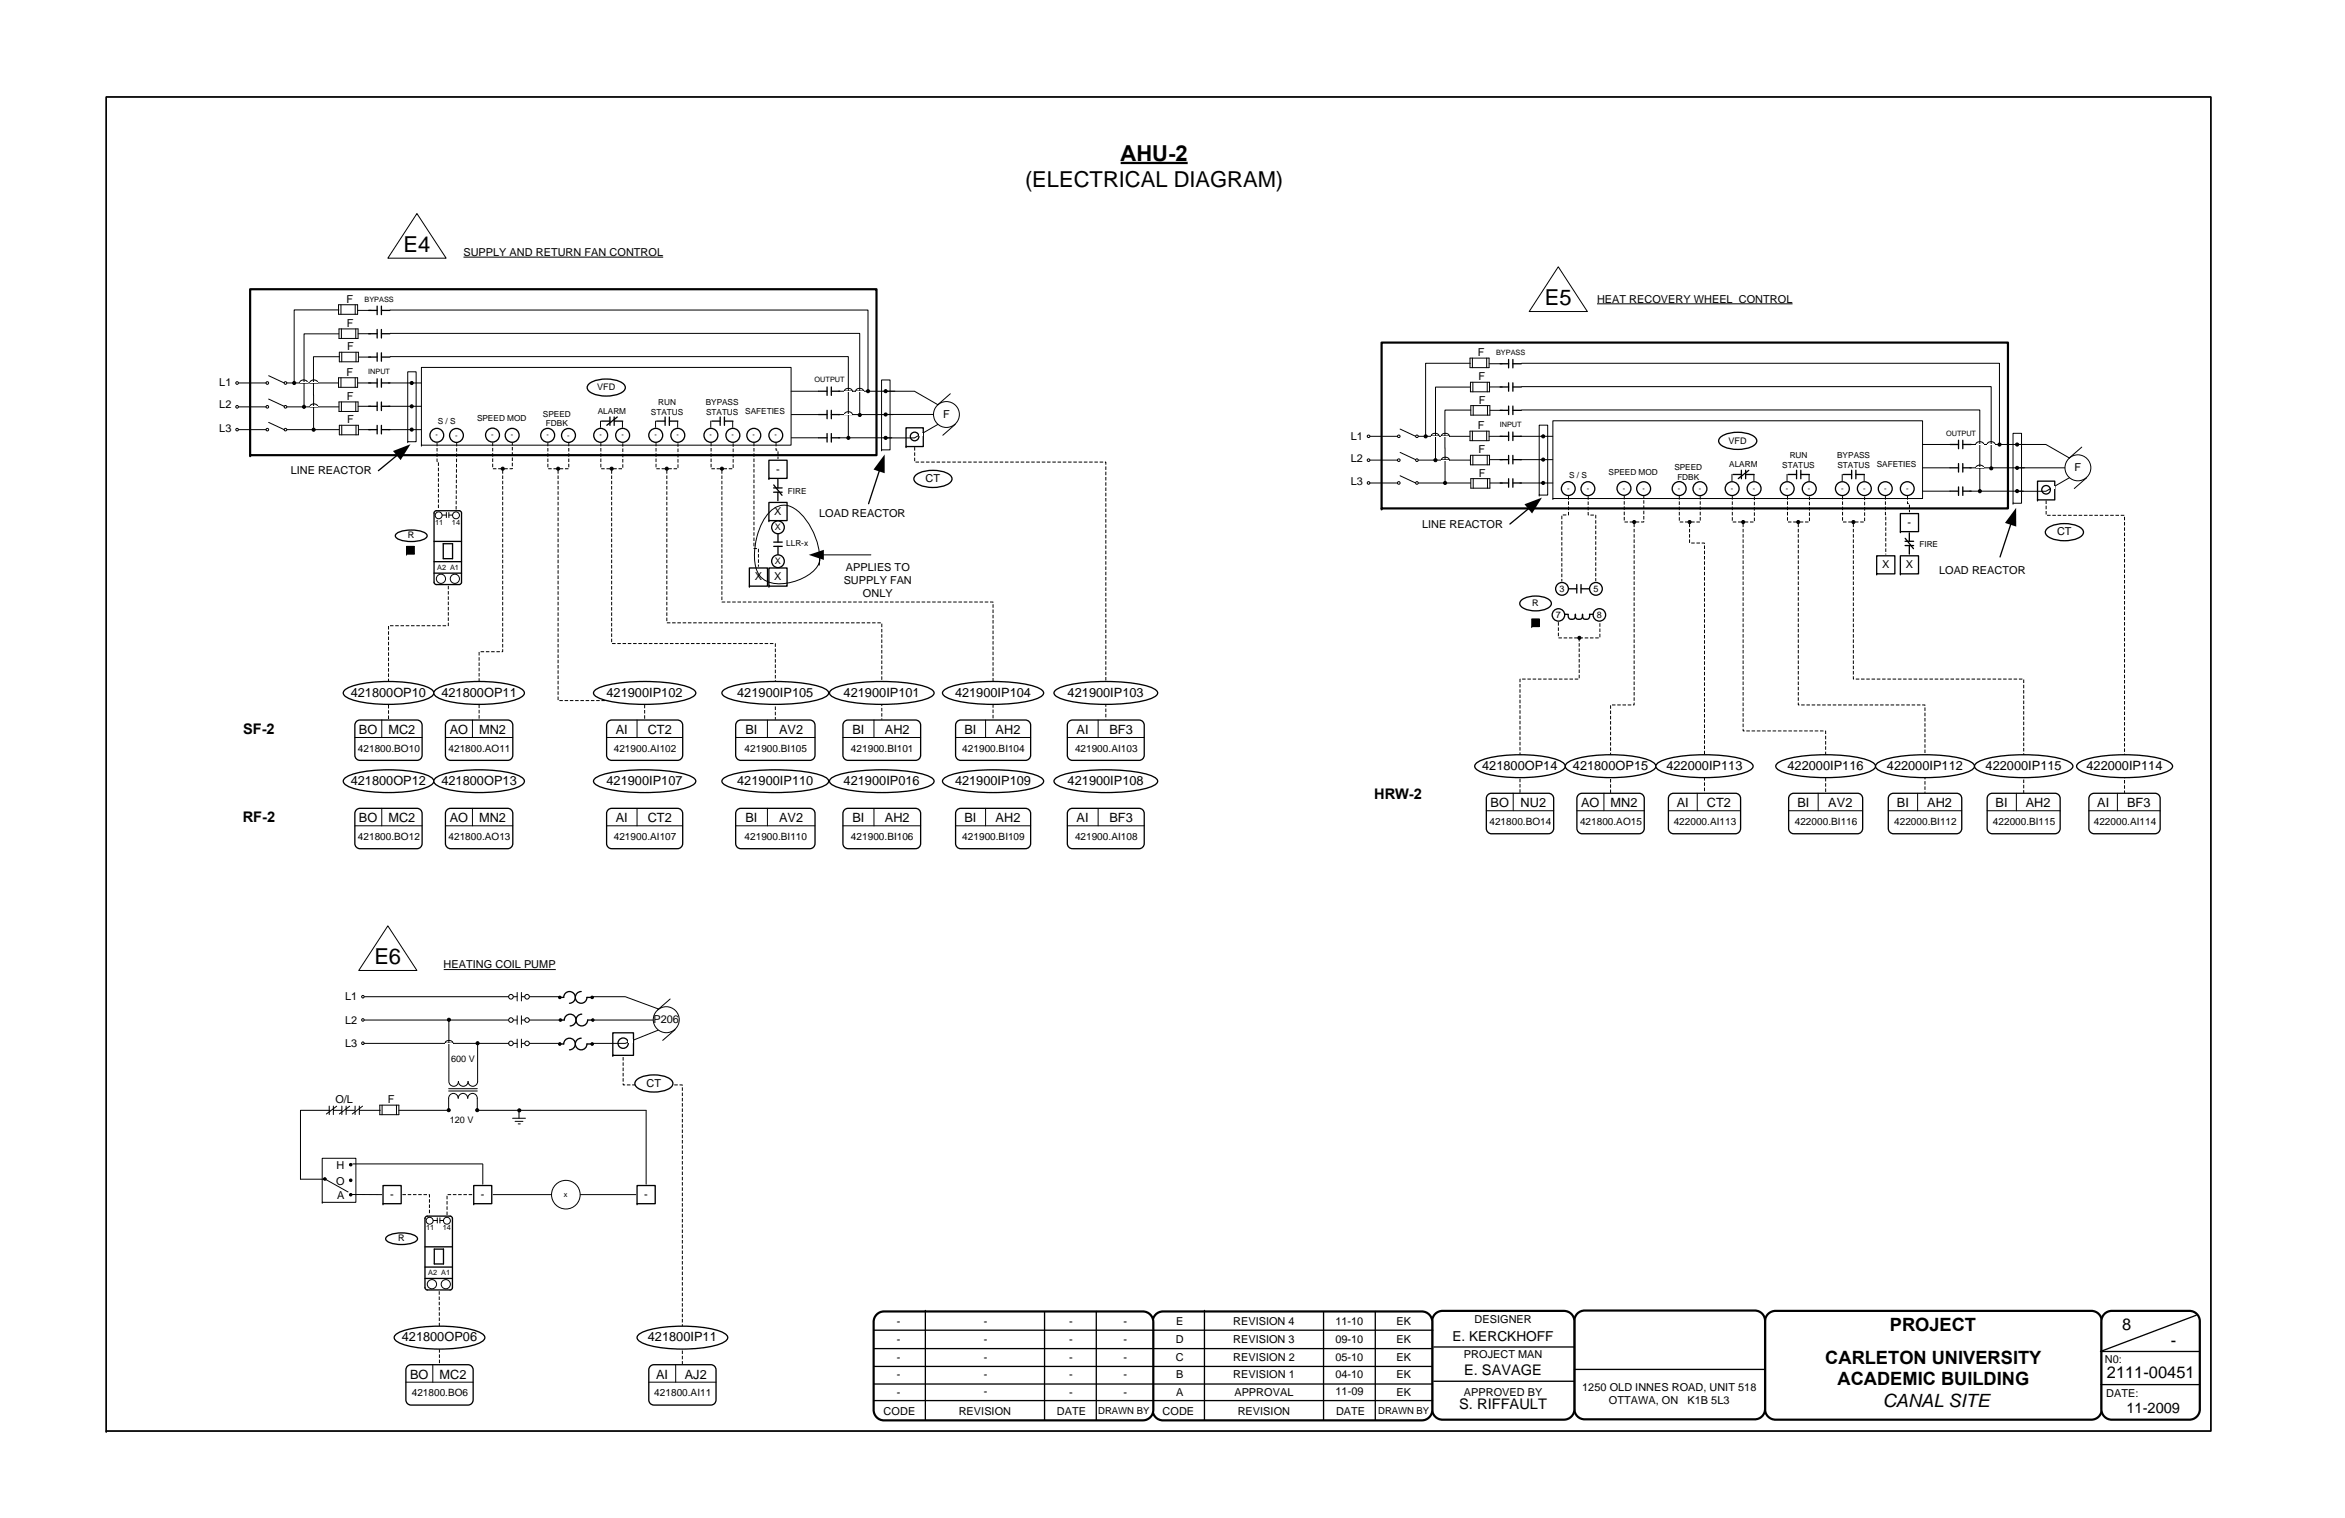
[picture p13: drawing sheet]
<svg xmlns="http://www.w3.org/2000/svg" width="432mm" height="279mm" viewBox="0 0 432 279" stroke-linecap="round" stroke-linejoin="round" font-family="sans-serif">
<defs><g id="words">
<g font-size="4">
<text x="206.4" y="29.5">AHU-2</text>
<text x="188.7" y="34.4">(ELECTRICAL DIAGRAM)</text>
<text x="74.3" y="46.3">E4</text>
<text x="284.5" y="56.1">E5</text>
<text x="68.9" y="177.4">E6</text>
</g>
<g font-size="3.4">
<text x="348" y="245.1">PROJECT</text>
<text x="336.1" y="251">CARLETON UNIVERSITY</text>
<text x="338.3" y="255">ACADEMIC BUILDING</text>
<text x="346.7" y="259">CANAL SITE</text>
</g>
<g font-size="3">
<text x="390.8" y="244.7">8</text>
<text x="399.8" y="247.7">-</text>
<text x="388" y="253.7">2111-00451</text>
</g>
<g font-size="2.7">
<text x="44.8" y="135.1">SF-2</text>
<text x="253" y="147">HRW-2</text>
<text x="44.7" y="151.4">RF-2</text>
<text x="269.6" y="253">E. SAVAGE</text>
<text x="268.7" y="259.4">S. RIFFAULT</text>
<text x="391.6" y="260">11-2009</text>
</g>
<text font-size="2.5" x="267.4" y="246.8">E. KERCKHOFF</text>
<g font-size="2.3">
<text x="64.6" y="128.2">421800OP10</text>
<text x="81.3" y="128.2">421800OP11</text>
<text x="111.7" y="128.2">421900IP102</text>
<text x="135.7" y="128.2">421900IP105</text>
<text x="155.3" y="128.2">421900IP101</text>
<text x="175.9" y="128.2">421900IP104</text>
<text x="196.6" y="128.2">421900IP103</text>
<text x="66.1" y="135.1">BO</text>
<text x="71.5" y="135.1">MC2</text>
<text x="82.8" y="135.1">AO</text>
<text x="88.2" y="135.1">MN2</text>
<text x="113.4" y="135.1">AI</text>
<text x="119.3" y="135.1">CT2</text>
<text x="137.3" y="135.1">BI</text>
<text x="143.4" y="135.1">AV2</text>
<text x="157" y="135.1">BI</text>
<text x="162.9" y="135.1">AH2</text>
<text x="177.6" y="135.1">BI</text>
<text x="183.3" y="135.1">AH2</text>
<text x="198.2" y="135.1">AI</text>
<text x="204.3" y="135.1">BF3</text>
<text x="272.9" y="141.7">421800OP14</text>
<text x="289.6" y="141.7">421800OP15</text>
<text x="306.9" y="141.7">422000IP113</text>
<text x="329.1" y="141.7">422000IP116</text>
<text x="347.5" y="141.7">422000IP112</text>
<text x="365.6" y="141.7">422000IP115</text>
<text x="384.2" y="141.7">422000IP114</text>
<text x="64.6" y="144.5">421800OP12</text>
<text x="81.3" y="144.5">421800OP13</text>
<text x="111.7" y="144.5">421900IP107</text>
<text x="135.7" y="144.5">421900IP110</text>
<text x="155.3" y="144.5">421900IP016</text>
<text x="175.9" y="144.5">421900IP109</text>
<text x="196.6" y="144.5">421900IP108</text>
<text x="274.4" y="148.6">BO</text>
<text x="280" y="148.6">NU2</text>
<text x="291.1" y="148.6">AO</text>
<text x="296.5" y="148.6">MN2</text>
<text x="308.8" y="148.6">AI</text>
<text x="314.3" y="148.6">CT2</text>
<text x="331" y="148.6">BI</text>
<text x="336.7" y="148.6">AV2</text>
<text x="349.3" y="148.6">BI</text>
<text x="354.9" y="148.6">AH2</text>
<text x="367.5" y="148.6">BI</text>
<text x="373" y="148.6">AH2</text>
<text x="386.1" y="148.6">AI</text>
<text x="391.7" y="148.6">BF3</text>
<text x="66.1" y="151.3">BO</text>
<text x="71.5" y="151.3">MC2</text>
<text x="82.8" y="151.3">AO</text>
<text x="88.2" y="151.3">MN2</text>
<text x="113.4" y="151.3">AI</text>
<text x="119.3" y="151.3">CT2</text>
<text x="137.3" y="151.3">BI</text>
<text x="143.4" y="151.3">AV2</text>
<text x="157" y="151.3">BI</text>
<text x="162.9" y="151.3">AH2</text>
<text x="177.6" y="151.3">BI</text>
<text x="183.3" y="151.3">AH2</text>
<text x="198.2" y="151.3">AI</text>
<text x="204.3" y="151.3">BF3</text>
<text x="74" y="246.9">421800OP06</text>
<text x="119.3" y="246.9">421800IP11</text>
<text x="75.5" y="253.7">BO</text>
<text x="80.9" y="253.7">MC2</text>
<text x="120.8" y="253.7">AI</text>
<text x="126.1" y="253.7">AJ2</text>
</g>
<g font-size="2">
<text x="85.3" y="47.1">SUPPLY AND RETURN FAN CONTROL</text>
<text x="63.8" y="55.7">F</text>
<text x="294.1" y="55.7">HEAT RECOVERY WHEEL CONTROL</text>
<text x="63.9" y="60.2">F</text>
<text x="63.9" y="64.5">F</text>
<text x="272.1" y="65.6">F</text>
<text x="40.4" y="71.1">L1</text>
<text x="63.8" y="69.2">F</text>
<text x="272.2" y="70">F</text>
<text x="40.4" y="75.1">L2</text>
<text x="63.9" y="73.6">F</text>
<text x="63.9" y="77.9">F</text>
<text x="173.7" y="76.9">F</text>
<text x="272.3" y="74.3">F</text>
<text x="40.4" y="79.4">L3</text>
<text x="248.7" y="80.9">L1</text>
<text x="272.1" y="79">F</text>
<text x="272.2" y="83.4">F</text>
<text x="53.5" y="87.3">LINE REACTOR</text>
<text x="142.9" y="87">-</text>
<text x="170.4" y="88.7">CT</text>
<text x="248.7" y="85">L2</text>
<text x="248.7" y="89.3">L3</text>
<text x="272.3" y="87.7">F</text>
<text x="382" y="86.7">F</text>
<text x="142.6" y="94.7">X</text>
<text x="150.8" y="95.1">LOAD REACTOR</text>
<text x="261.9" y="97.1">LINE REACTOR</text>
<text x="351.3" y="96.8">-</text>
<text x="378.8" y="98.6">CT</text>
<text x="139" y="106.8">X</text>
<text x="142.6" y="106.8">X</text>
<text x="155.4" y="107.5">SUPPLY FAN</text>
<text x="155.7" y="105.1">APPLIES TO</text>
<text x="346.6" y="104.6">X</text>
<text x="350.9" y="104.6">X</text>
<text x="357.1" y="105.6">LOAD REACTOR</text>
<text x="158.9" y="110">ONLY</text>
<text x="81.7" y="178.2">HEATING COIL PUMP</text>
<text x="63.5" y="184">L1</text>
<text x="63.5" y="188.4">L2</text>
<text x="120.3" y="188.3">P206</text>
<text x="63.5" y="192.8">L3</text>
<text x="61.8" y="203.1">O/L</text>
<text x="71.4" y="203.1">F</text>
<text x="119.1" y="200">CT</text>
<text x="61.9" y="215.2">H</text>
<text x="61.9" y="218.1">O</text>
<text x="62.1" y="220.7">A</text>
<text x="71.9" y="220.5">-</text>
<text x="88.5" y="220.5">-</text>
<text x="118.6" y="220.5">-</text>
<text x="165.2" y="243.8">-</text>
<text x="181.1" y="243.8">-</text>
<text x="196.9" y="243.8">-</text>
<text x="206.9" y="243.8">-</text>
<text x="216.6" y="243.8">E</text>
<text x="227.1" y="243.8">REVISION 4</text>
<text x="245.9" y="243.8">11-10</text>
<text x="257.1" y="243.8">EK</text>
<text x="271.5" y="243.5">DESIGNER</text>
<text x="165.2" y="250.5">-</text>
<text x="165.2" y="247.1">-</text>
<text x="181.1" y="250.5">-</text>
<text x="181.1" y="247.1">-</text>
<text x="196.9" y="250.5">-</text>
<text x="196.9" y="247.1">-</text>
<text x="206.9" y="250.5">-</text>
<text x="206.9" y="247.1">-</text>
<text x="216.5" y="250.5">C</text>
<text x="216.5" y="247.1">D</text>
<text x="227.1" y="247.1">REVISION 3</text>
<text x="227.1" y="250.5">REVISION 2</text>
<text x="245.9" y="250.5">05-10</text>
<text x="245.9" y="247.1">09-10</text>
<text x="257.1" y="247.1">EK</text>
<text x="257.1" y="250.5">EK</text>
<text x="269.6" y="250">PROJECT MAN</text>
<text x="387.6" y="250.8">N0:</text>
<text x="165.2" y="253.7">-</text>
<text x="165.2" y="256.9">-</text>
<text x="181.1" y="253.7">-</text>
<text x="181.1" y="256.8">-</text>
<text x="196.9" y="253.7">-</text>
<text x="196.9" y="256.9">-</text>
<text x="206.9" y="253.7">-</text>
<text x="206.9" y="256.9">-</text>
<text x="216.6" y="253.7">B</text>
<text x="216.6" y="256.9">A</text>
<text x="227.1" y="253.7">REVISION 1</text>
<text x="227.3" y="256.9">APPROVAL</text>
<text x="245.9" y="253.7">04-10</text>
<text x="245.9" y="256.8">11-09</text>
<text x="257.1" y="253.7">EK</text>
<text x="257.2" y="256.9">EK</text>
<text x="269.6" y="256.9">APPROVED BY</text>
<text x="291.3" y="256">1250 OLD INNES ROAD, UNIT 518</text>
<text x="387.8" y="257.2">DATE:</text>
<text x="162.7" y="260.5">CODE</text>
<text x="176.5" y="260.5">REVISION</text>
<text x="194.6" y="260.5">DATE</text>
<text x="214.1" y="260.5">CODE</text>
<text x="227.9" y="260.5">REVISION</text>
<text x="246" y="260.5">DATE</text>
<text x="296.3" y="258.5">OTTAWA, ON</text>
<text x="310.8" y="258.5">K1B 5L3</text>
</g>
<g font-size="1.8">
<text x="65.9" y="138.3">421800.BO10</text>
<text x="82.6" y="138.3">421800.AO11</text>
<text x="113" y="138.3">421900.AI102</text>
<text x="137.1" y="138.3">421900.BI105</text>
<text x="156.7" y="138.3">421900.BI101</text>
<text x="177.2" y="138.3">421900.BI104</text>
<text x="198" y="138.3">421900.AI103</text>
<text x="65.9" y="154.6">421800.BO12</text>
<text x="82.6" y="154.6">421800.AO13</text>
<text x="113" y="154.6">421900.AI107</text>
<text x="137.1" y="154.6">421900.BI110</text>
<text x="156.7" y="154.6">421900.BI106</text>
<text x="177.2" y="154.6">421900.BI109</text>
<text x="198" y="154.6">421900.AI108</text>
<text x="274.3" y="151.8">421800.BO14</text>
<text x="290.9" y="151.8">421800.AO15</text>
<text x="308.2" y="151.8">422000.AI113</text>
<text x="330.5" y="151.8">422000.BI116</text>
<text x="348.8" y="151.8">422000.BI112</text>
<text x="367" y="151.8">422000.BI115</text>
<text x="385.5" y="151.8">422000.AI114</text>
<text x="75.8" y="257">421800.BO6</text>
<text x="120.5" y="257">421800.AI11</text>
<text x="202.2" y="260.3">DRAWN BY</text>
<text x="253.8" y="260.3">DRAWN BY</text>
</g>
<g font-size="1.7">
<text x="109.9" y="71.8">VFD</text>
<text x="318.3" y="81.6">VFD</text>
<text x="75.1" y="99.1">R</text>
<text x="142.7" y="97.6">X</text>
<text x="142.7" y="103.8">X</text>
<text x="282.1" y="111.6">R</text>
<text x="286.5" y="113.7">7</text>
<text x="287.1" y="108.9">3</text>
<text x="293.4" y="108.9">5</text>
<text x="294" y="113.7">8</text>
<text x="83.1" y="195.5">600 V</text>
<text x="82.8" y="206.7">120 V</text>
<text x="73.3" y="228.5">R</text>
</g>
<g font-size="1.5">
<text x="87.8" y="77.6">SPEED MOD</text>
<text x="100" y="76.7">SPEED</text>
<text x="110.1" y="76.2">ALARM</text>
<text x="119.8" y="76.3">STATUS</text>
<text x="121.2" y="74.5">RUN</text>
<text x="130" y="74.5">BYPASS</text>
<text x="130" y="76.3">STATUS</text>
<text x="137.2" y="76.2">SAFETIES</text>
<text x="80.6" y="78.1">S / S</text>
<text x="100.5" y="78.5">FDBK</text>
<text x="288.9" y="87.9">S / S</text>
<text x="296.2" y="87.4">SPEED MOD</text>
<text x="308.3" y="86.5">SPEED</text>
<text x="308.9" y="88.3">FDBK</text>
<text x="318.4" y="86">ALARM</text>
<text x="328.2" y="86.1">STATUS</text>
<text x="329.5" y="84.3">RUN</text>
<text x="338.3" y="84.3">BYPASS</text>
<text x="338.3" y="86.1">STATUS</text>
<text x="345.6" y="86">SAFETIES</text>
<text x="145.1" y="90.9">FIRE</text>
<text x="144.8" y="100.4">LLR-x</text>
<text x="353.4" y="100.7">FIRE</text>
</g>
<g font-size="1.4">
<text x="67.1" y="55.5">BYPASS</text>
<text x="275.5" y="65.3">BYPASS</text>
<text x="67.8" y="68.9">INPUT</text>
<text x="150" y="70.4">OUTPUT</text>
<text x="80.2" y="80.5">-</text>
<text x="83.8" y="80.5">-</text>
<text x="90.5" y="80.5">-</text>
<text x="94.1" y="80.5">-</text>
<text x="100.6" y="80.5">-</text>
<text x="104.5" y="80.5">-</text>
<text x="110.4" y="80.5">-</text>
<text x="114.4" y="80.5">-</text>
<text x="120.5" y="80.5">-</text>
<text x="124.6" y="80.5">-</text>
<text x="130.7" y="80.5">-</text>
<text x="134.7" y="80.5">-</text>
<text x="138.6" y="80.5">-</text>
<text x="142.6" y="80.5">-</text>
<text x="276.2" y="78.7">INPUT</text>
<text x="358.4" y="80.2">OUTPUT</text>
<text x="288.5" y="90.3">-</text>
<text x="292.2" y="90.3">-</text>
<text x="298.8" y="90.3">-</text>
<text x="302.4" y="90.3">-</text>
<text x="309" y="90.3">-</text>
<text x="312.8" y="90.3">-</text>
<text x="318.7" y="90.3">-</text>
<text x="322.8" y="90.3">-</text>
<text x="328.9" y="90.3">-</text>
<text x="332.9" y="90.3">-</text>
<text x="339" y="90.3">-</text>
<text x="343.1" y="90.3">-</text>
<text x="346.9" y="90.3">-</text>
<text x="351" y="90.3">-</text>
<text x="80.1" y="96.6">11</text>
<text x="83.2" y="96.5">14</text>
<text x="80.5" y="104.9">A2 A1</text>
<text x="103.8" y="220.3">x</text>
<text x="78.5" y="226.5">11</text>
<text x="81.6" y="226.4">14</text>
<text x="78.9" y="234.7">A2 A1</text>
</g>
</g></defs>
<path d="M325.6 241.8l.8-.5h.5h58.2a1.91 1.91 0 0 1 1.9 1.9v16.2a1.91 1.91 0 0 1-1.9 1.9h-58.2a1.92 1.92 0 0 1-1.9-1.9v-16.2l.1-.5z" fill="none" stroke="#000" stroke-width=".4"/>
<path d="M387.5 241.8l.8-.5h.6h14.3a1.91 1.91 0 0 1 1.9 1.9v16.2a1.91 1.91 0 0 1-1.9 1.9h-14.3a1.9 1.9 0 0 1-2-1.9v-16.2l.1-.5z" fill-rule="evenodd" fill="#fff"/>
<path d="M387.5 241.8l.8-.5h.6h14.3a1.91 1.91 0 0 1 1.9 1.9v16.2a1.91 1.91 0 0 1-1.9 1.9h-14.3a1.9 1.9 0 0 1-2-1.9v-16.2l.1-.5z" fill="none" stroke="#000" stroke-width=".4"/>
<path d="M290.5 241.8l.8-.5 .5-.1h31.3a1.9 1.9 0 0 1 1.9 1.9v16.2a1.9 1.9 0 0 1-1.9 1.9h-31.3a1.9 1.9 0 0 1-1.9-1.9v-16.2l.1-.5z" fill-rule="evenodd" fill="#fff"/>
<path d="M290.5 241.8l.8-.5 .5-.1h31.3a1.9 1.9 0 0 1 1.9 1.9v16.2a1.9 1.9 0 0 1-1.9 1.9h-31.3a1.9 1.9 0 0 1-1.9-1.9v-16.2l.1-.5z" fill="none" stroke="#000" stroke-width=".4"/>
<path d="M264.3 241.8l.8-.5h.5h22.4a1.92 1.92 0 0 1 1.9 1.9v16.2a1.92 1.92 0 0 1-1.9 1.9h-22.4a1.9 1.9 0 0 1-1.9-1.9v-16.2l.1-.5z" fill-rule="evenodd" fill="#fff"/>
<path d="M264.3 241.8l.8-.5h.5h22.4a1.92 1.92 0 0 1 1.9 1.9v16.2a1.92 1.92 0 0 1-1.9 1.9h-22.4a1.9 1.9 0 0 1-1.9-1.9v-16.2l.1-.5z" fill="none" stroke="#000" stroke-width=".4"/>
<path d="M212.8 242l.8-.5 .5-.1h47.7a1.93 1.93 0 0 1 1.9 1.9v16.2a1.93 1.93 0 0 1-1.9 1.9h-47.7a1.92 1.92 0 0 1-1.9-1.9v-16.2l.1-.5z" fill-rule="evenodd" fill="#fff"/>
<path d="M212.8 242l.8-.5 .5-.1h47.7a1.93 1.93 0 0 1 1.9 1.9v16.2a1.93 1.93 0 0 1-1.9 1.9h-47.7a1.92 1.92 0 0 1-1.9-1.9v-16.2l.1-.5z" fill="none" stroke="#000" stroke-width=".4"/>
<g fill="none" stroke="#000" stroke-width=".24">
<path d="M212.2 257.8h51.6M212.2 254.7h51.5M212.2 251.5h51.5M212.2 248.2h51.6M212.2 244.8h51.6M221.8 241.2v20.2M243.7 241.6v19.7M253.2 241.4v20M264 254.2h25.8M264 247.9h25.8M289.9 252.1h35.2M386.9 254.8h18.1"/>
<path d="M404.4 242.1l-17.6 6.7h18.1"/>
</g>
<path d="M161.4 242l.9-.5 .5-.1h47.7a1.93 1.93 0 0 1 1.9 1.9v16.2a1.93 1.93 0 0 1-1.9 1.9h-47.7a1.92 1.92 0 0 1-1.9-1.9v-16.2v-.5z" fill-rule="evenodd" fill="#fff"/>
<path d="M161.4 242l.9-.5 .5-.1h47.7a1.93 1.93 0 0 1 1.9 1.9v16.2a1.93 1.93 0 0 1-1.9 1.9h-47.7a1.92 1.92 0 0 1-1.9-1.9v-16.2v-.5z" fill="none" stroke="#000" stroke-width=".4"/>
<path d="M19.6 17.8h387.5v245.6h-387.5zM160.9 251.5h51.5M160.9 248.2h51.5M160.9 244.8h51.6M160.9 257.8h51.5M160.9 254.7h51.5M170.4 241.2v20.2M192.3 241.6v19.7M201.9 241.4v20M19.6 263.4h.1" fill="none" stroke="#000" stroke-width=".24"/>
<path d="M122.8 86.6v28h39.6v17.9M132.9 86.6v24.2h50v21.7" fill="none" stroke="#000" stroke-width=".18" stroke-dasharray=".6 .3" stroke-linecap="butt"/>
<path d="M166.8 78.7h3.2v3.5h-3.2z" fill="#fff"/>
<g fill="none" stroke="#000" stroke-width=".24">
<path d="M166.8 78.7h3.2v3.5h-3.2zM166.8 82.2h.1"/>
<circle cx="168.4" cy="80.3" r=".79"/>
</g>
<path d="M168.4 82.3v2.7h35.2v47.5" fill="none" stroke="#000" stroke-width=".18" stroke-dasharray=".6 .3" stroke-linecap="butt"/>
<path d="M196.8 132.8l.7-.3h12.2a.95 .95 0 0 1 1 1v5.5a.95 .95 0 0 1-1 1h-12.2a.95 .95 0 0 1-1-1v-5.5z" fill-rule="evenodd" fill="#fff"/>
<path d="M196.8 132.8l.7-.3h12.2a.95 .95 0 0 1 1 1v5.5a.95 .95 0 0 1-1 1h-12.2a.95 .95 0 0 1-1-1v-5.5z" fill="none" stroke="#000" stroke-width=".24"/>
<path d="M196.5 135.7h14.2M202.2 132.5v3.2" fill="none" stroke="#000" stroke-width=".18"/>
<path d="M194.2 127.2a9 9 0 0 1 5-1.5 31.7 31.7 0 0 1 12.9 .9l.9 .6 .2 .4a2.18 2.18 0 0 1-1.9 1.2 34.8 34.8 0 0 1-15.4 0 2.18 2.18 0 0 1-1.8-1.2z" fill-rule="evenodd" fill="#fff"/>
<path d="M194.2 127.2a9 9 0 0 1 5-1.5 31.7 31.7 0 0 1 12.9 .9l.9 .6 .2 .4a2.18 2.18 0 0 1-1.9 1.2 34.8 34.8 0 0 1-15.4 0 2.18 2.18 0 0 1-1.8-1.2z" fill="none" stroke="#000" stroke-width=".24"/>
<path d="M162.3 69.9h1.6v12.9h-1.6z" fill="#fff"/>
<path d="M162.3 69.9h1.6v12.9h-1.6zM162.3 82.8h.1" fill="none" stroke="#000" stroke-width=".18"/>
<path d="M46.1 53.2h115.3v30.6h-115.3z" fill="#fff"/>
<path d="M46.1 53.2h115.3v30.6h-115.3z" fill="none" stroke="#000" stroke-width=".4"/>
<circle cx="46.1" cy="83.8" r=".2" fill="#000"/>
<path d="M162.8 76.3h9.1" fill="none" stroke="#000" stroke-width=".18"/>
<path d="M77.6 67.6h68.1v14.3h-68.1z" fill="#fff"/>
<g fill="none" stroke="#000" stroke-width=".18">
<path d="M52.8 70.5h9.5M52.8 79.1h9.6M52.8 74.9h9.6M62.3 69.5h3.5v1.8h-3.5zM62.4 74h3.5v1.7h-3.5zM62.5 78.3h3.5v1.7h-3.5zM62.8 69.5v1.8M62.9 74v1.7M62.9 78.3v1.7M65.4 69.5v1.8M65.5 74v1.7M65.6 78.3v1.7"/>
<path d="M65.9 70.5h2.4M77.6 67.6h68.1v14.3h-68.1zM77.6 81.9h.1"/>
</g>
<circle cx="52.6" cy="70.5" r=".24" fill="#fff"/>
<g fill="none" stroke="#000" stroke-width=".18">
<path d="M49.5 69.2l2.8 1.3"/>
<circle cx="52.6" cy="70.5" r=".24"/>
</g>
<circle cx="49.2" cy="70.5" r=".24" fill="#fff"/>
<g fill="none" stroke="#000" stroke-width=".18">
<path d="M43.9 70.5h5.1"/>
<circle cx="49.2" cy="70.5" r=".24"/>
</g>
<circle cx="43.7" cy="70.5" r=".24" fill="#fff"/>
<circle cx="43.7" cy="70.5" r=".24" fill="none" stroke="#000" stroke-width=".18"/>
<circle cx="52.6" cy="74.9" r=".24" fill="#fff"/>
<g fill="none" stroke="#000" stroke-width=".18">
<path d="M49.5 73.4l2.8 1.4"/>
<circle cx="52.6" cy="74.9" r=".24"/>
</g>
<circle cx="49.2" cy="74.9" r=".24" fill="#fff"/>
<g fill="none" stroke="#000" stroke-width=".18">
<path d="M43.9 74.9h5.1"/>
<circle cx="49.2" cy="74.9" r=".24"/>
</g>
<circle cx="43.7" cy="74.9" r=".24" fill="#fff"/>
<circle cx="43.7" cy="74.9" r=".24" fill="none" stroke="#000" stroke-width=".18"/>
<path d="M52.4 78.9h.3v.3h-.3z" fill-rule="evenodd" fill="#fff"/>
<path d="M49.5 77.7l2.8 1.4M52.4 78.9h.3v.3h-.3z" fill="none" stroke="#000" stroke-width=".18"/>
<path d="M49.1 78.9h.3v.3h-.3z" fill-rule="evenodd" fill="#fff"/>
<path d="M43.9 79.1h5.1M49.1 78.9h.3v.3h-.3z" fill="none" stroke="#000" stroke-width=".18"/>
<path d="M43.5 78.9h.3v.3h-.3z" fill-rule="evenodd" fill="#fff"/>
<g fill="none" stroke="#000" stroke-width=".18">
<path d="M43.5 78.9h.3v.3h-.3z"/>
<circle cx="163.1" cy="72" r=".29"/>
<circle cx="163.1" cy="76.3" r=".29"/>
<circle cx="163.1" cy="80.6" r=".29"/>
</g>
<g fill="#000">
<circle cx="163.1" cy="72" r=".29"/>
<circle cx="163.1" cy="76.3" r=".29"/>
<circle cx="163.1" cy="80.6" r=".29"/>
</g>
<circle cx="174.3" cy="76.3" r="2.38" fill="#fff"/>
<g fill="none" stroke="#000" stroke-width=".18">
<path d="M85.3 47.3h36.8M175 72.5l-2.3 2M175.9 78.1l-2.3 2"/>
<circle cx="174.3" cy="76.3" r="2.38"/>
</g>
<path d="M108.5 70.6a6.1 6.1 0 0 1 6.3 0 .95 .95 0 0 1 .3 1 .95 .95 0 0 1-.7 .7 6.4 6.4 0 0 1-5.9-.3 .85 .85 0 0 1 0-1.4z" fill-rule="evenodd" fill="#fff"/>
<path d="M108.5 70.6a6.1 6.1 0 0 1 6.3 0 .95 .95 0 0 1 .3 1 .95 .95 0 0 1-.7 .7 6.4 6.4 0 0 1-5.9-.3 .85 .85 0 0 1 0-1.4z" fill="none" stroke="#000" stroke-width=".24"/>
<path d="M75.1 68.4h1.5v12.9h-1.5z" fill="#fff"/>
<g fill="none" stroke="#000" stroke-width=".18">
<path d="M62.3 56.1h3.5v1.7h-3.5zM62.4 57h-8.2v13.2M62.8 56.1v1.7M65.4 56.1v1.7M65.9 57.1h2.4M71.8 57.1h88v14.6M62.4 61.4h-6.4v13.2M62.4 60.5h3.5v1.8h-3.5zM62.5 65.7h-4.8v13.1M62.5 64.8h3.5v1.8h-3.5zM62.9 60.5v1.8M62.9 64.8v1.8"/>
<path d="M65.5 60.5v1.8M65.6 64.8v1.8M66 74.8h2.3M66 61.4h2.3M66 79.1h2.3M66 65.7h2.3M71.5 70.5h6.1M71.5 74.8h6.1M71.5 79.1h6.1M71.8 65.6h84.4v14.7M71.8 61.4h86.5v14.7M75.1 68.4h1.5v12.9h-1.5z"/>
<path d="M145.7 72h5M145.7 76.3h5M154.4 72h10.4M154.4 76.3h10M156.2 75.8a.62 .62 0 0 0-.7 .5h1.4a.61 .61 0 0 0-.7-.5M162.8 72h5.6l4.3 2.5M172.7 78.1l-4.3 2.5h-5.6M75.1 81.3h.1M145.7 80.6h5M154.4 80.6h9.8"/>
<circle cx="54.2" cy="70.5" r=".29"/>
<circle cx="56" cy="74.9" r=".29"/>
<circle cx="57.8" cy="79.1" r=".29"/>
<circle cx="75.8" cy="74.8" r=".29"/>
<circle cx="75.8" cy="79.1" r=".29"/>
<circle cx="75.8" cy="70.5" r=".29"/>
<circle cx="158.3" cy="76.4" r=".29"/>
<circle cx="159.8" cy="72" r=".29"/>
<circle cx="156.2" cy="80.6" r=".29"/>
</g>
<g fill="#000">
<path d="M72.4 83l3.2-1.2-1.8 2.9zM162.9 83.7v3.4l-2.1-.7z"/>
<circle cx="54.2" cy="70.5" r=".29"/>
<circle cx="56" cy="74.9" r=".29"/>
<circle cx="57.8" cy="79.1" r=".29"/>
<circle cx="75.8" cy="74.8" r=".29"/>
<circle cx="75.8" cy="79.1" r=".29"/>
<circle cx="75.8" cy="70.5" r=".29"/>
<circle cx="158.3" cy="76.4" r=".29"/>
<circle cx="159.8" cy="72" r=".29"/>
<circle cx="156.2" cy="80.6" r=".29"/>
</g>
<g fill="none" stroke="#000" stroke-width=".24">
<path d="M67.9 57.1h1.5M69.4 56.3v1.6M70.2 56.3v1.6M70.2 57.1h1.6M67.9 70.5h1.5M67.9 74.8h1.5M67.9 79.1h1.5M67.9 61.4h1.5M67.9 65.7h1.5M69.4 60.6v1.6M69.4 64.9v1.6M69.4 69.7v1.6"/>
<path d="M69.4 74v1.6M69.4 78.3v1.6M70.2 60.6v1.6M70.2 64.9v1.6M70.2 69.7v1.6M70.2 74v1.6M70.2 78.3v1.6M70.2 70.5h1.6M70.2 74.8h1.6M70.2 79.1h1.6M70.2 61.4h1.6M70.2 65.7h1.6"/>
<path d="M150.7 72h1.6M150.7 76.3h1.6M152.3 71.2v1.6M152.3 75.5v1.6M152.3 79.8v1.6M153.1 71.2v1.6M153.1 75.5v1.6M153.1 79.8v1.6M153.1 72h1.5M153.1 76.3h1.5M73.3 83.7l-3.6 2.9M150.7 80.6h1.6"/>
<path d="M153.1 80.6h1.5M162 86.5l-2.1 6.2"/>
</g>
<path d="M155.5 76.2h1.4v.2h-1.4z" fill="#fff"/>
<path d="M156.2 71.5a.6 .6 0 0 0-.7 .5h1.4a.59 .59 0 0 0-.7-.5" fill="none" stroke="#000" stroke-width=".18"/>
<path d="M155.5 71.9h1.4v.2h-1.4z" fill="#fff"/>
<path d="M158.3 71.5a.57 .57 0 0 0-.7 .5h1.4a.59 .59 0 0 0-.7-.5" fill="none" stroke="#000" stroke-width=".18"/>
<path d="M157.6 71.9h1.4v.2h-1.4z" fill="#fff"/>
<path d="M55.9 69.9a.58 .58 0 0 0-.7 .6h1.4a.59 .59 0 0 0-.7-.6" fill="none" stroke="#000" stroke-width=".18"/>
<path d="M55.2 70.4h1.4v.1h-1.4z" fill="#fff"/>
<path d="M57.8 69.9a.58 .58 0 0 0-.7 .6h1.4a.59 .59 0 0 0-.7-.6" fill="none" stroke="#000" stroke-width=".18"/>
<path d="M57.1 70.4h1.4v.1h-1.4z" fill="#fff"/>
<path d="M57.8 74.3a.59 .59 0 0 0-.7 .6h1.4a.61 .61 0 0 0-.7-.6" fill="none" stroke="#000" stroke-width=".18"/>
<path d="M57.1 74.8h1.4v.2h-1.4z" fill="#fff"/>
<circle cx="84.1" cy="80.1" r="1.27" fill="#fff"/>
<circle cx="84.1" cy="80.1" r="1.27" fill="none" stroke="#000" stroke-width=".24"/>
<circle cx="80.4" cy="80.1" r="1.27" fill="#fff"/>
<g fill="none" stroke="#000" stroke-width=".24">
<path d="M79.9 99.7h5.1M80 94.2l.3-.2h4.3l.3 .2 .1 13-.2 .3-4.5 .1-.3-.2zM79.9 105.5h5.1M79.9 103.4h5.1M81.6 100.1v2.7h1.7v-2.7M81.6 100.1h1.7"/>
<circle cx="80.4" cy="80.1" r="1.27"/>
</g>
<circle cx="81.2" cy="106.5" r=".85" fill="#fff"/>
<g fill="none" stroke="#000" stroke-width=".18">
<path d="M81.2 94.8h1M82.2 94.3v1M82.7 94.8h.6M82.7 94.3v1"/>
<circle cx="81.2" cy="106.5" r=".85"/>
</g>
<circle cx="83.8" cy="106.5" r=".85" fill="#fff"/>
<circle cx="83.8" cy="106.5" r=".85" fill="none" stroke="#000" stroke-width=".18"/>
<circle cx="80.8" cy="94.9" r=".64" fill="#fff"/>
<circle cx="80.8" cy="94.9" r=".64" fill="none" stroke="#000" stroke-width=".18"/>
<circle cx="84" cy="94.8" r=".63" fill="#fff"/>
<circle cx="84" cy="94.8" r=".63" fill="none" stroke="#000" stroke-width=".18"/>
<path d="M84.1 81.5l-.1 12.3M92.6 86.6v33.4h-4.4v12.5M102.8 86.6v42.3h15.9v3.6M112.6 86.6v31.8h30.2v14.1M82.5 107.8v7.4h-11v17.3" fill="none" stroke="#000" stroke-width=".18" stroke-dasharray=".6 .3" stroke-linecap="butt"/>
<path d="M65.6 132.8l.7-.3h10.5a.95 .95 0 0 1 .9 1v5.5a.95 .95 0 0 1-.9 1h-10.5a.95 .95 0 0 1-1-1v-5.5z" fill-rule="evenodd" fill="#fff"/>
<path d="M65.6 132.8l.7-.3h10.5a.95 .95 0 0 1 .9 1v5.5a.95 .95 0 0 1-.9 1h-10.5a.95 .95 0 0 1-1-1v-5.5z" fill="none" stroke="#000" stroke-width=".24"/>
<path d="M65.3 135.7h12.4M70.3 132.5v3.2" fill="none" stroke="#000" stroke-width=".18"/>
<path d="M63.6 126.9a16.1 16.1 0 0 1 7.9-1.5 16.2 16.2 0 0 1 8 1.5l.4 .7a1.96 1.96 0 0 1-1.6 1.2 26.6 26.6 0 0 1-13.5 0 1.95 1.95 0 0 1-1.6-1.2z" fill-rule="evenodd" fill="#fff"/>
<path d="M63.6 126.9a16.1 16.1 0 0 1 7.9-1.5 16.2 16.2 0 0 1 8 1.5l.4 .7a1.96 1.96 0 0 1-1.6 1.2 26.6 26.6 0 0 1-13.5 0 1.95 1.95 0 0 1-1.6-1.2z" fill="none" stroke="#000" stroke-width=".24"/>
<path d="M82.3 132.8l.7-.3h10.5a.95 .95 0 0 1 .9 1v5.5a.95 .95 0 0 1-.9 1h-10.5a.96 .96 0 0 1-1-1v-5.5z" fill-rule="evenodd" fill="#fff"/>
<path d="M82.3 132.8l.7-.3h10.5a.95 .95 0 0 1 .9 1v5.5a.95 .95 0 0 1-.9 1h-10.5a.96 .96 0 0 1-1-1v-5.5z" fill="none" stroke="#000" stroke-width=".24"/>
<path d="M82 135.7h12.4M87 132.5v3.2" fill="none" stroke="#000" stroke-width=".18"/>
<path d="M80.3 126.9a16.1 16.1 0 0 1 7.9-1.5 16.1 16.1 0 0 1 7.9 1.5l.5 .7a1.95 1.95 0 0 1-1.6 1.2 26.7 26.7 0 0 1-13.5 0 1.95 1.95 0 0 1-1.6-1.2z" fill-rule="evenodd" fill="#fff"/>
<path d="M80.3 126.9a16.1 16.1 0 0 1 7.9-1.5 16.1 16.1 0 0 1 7.9 1.5l.5 .7a1.95 1.95 0 0 1-1.6 1.2 26.7 26.7 0 0 1-13.5 0 1.95 1.95 0 0 1-1.6-1.2z" fill="none" stroke="#000" stroke-width=".24"/>
<path d="M112 132.8l.6-.3h12.1a.97 .97 0 0 1 1 1v5.5a.97 .97 0 0 1-1 1h-12.1a.95 .95 0 0 1-.9-1v-5.5z" fill-rule="evenodd" fill="#fff"/>
<path d="M112 132.8l.6-.3h12.1a.97 .97 0 0 1 1 1v5.5a.97 .97 0 0 1-1 1h-12.1a.95 .95 0 0 1-.9-1v-5.5z" fill="none" stroke="#000" stroke-width=".24"/>
<path d="M111.7 135.7h14M117.3 132.5v3.2" fill="none" stroke="#000" stroke-width=".18"/>
<path d="M109.4 127.2a8.8 8.8 0 0 1 5-1.5 30.9 30.9 0 0 1 12.7 .9l.9 .6 .1 .4a2.16 2.16 0 0 1-1.8 1.2 33.9 33.9 0 0 1-15.2 0 2.16 2.16 0 0 1-1.8-1.2z" fill-rule="evenodd" fill="#fff"/>
<path d="M109.4 127.2a8.8 8.8 0 0 1 5-1.5 30.9 30.9 0 0 1 12.7 .9l.9 .6 .1 .4a2.16 2.16 0 0 1-1.8 1.2 33.9 33.9 0 0 1-15.2 0 2.16 2.16 0 0 1-1.8-1.2z" fill="none" stroke="#000" stroke-width=".24"/>
<path d="M135.7 132.8l.7-.3h12.7a.95 .95 0 0 1 1 1v5.5a.95 .95 0 0 1-1 1h-12.7a.95 .95 0 0 1-.9-1v-5.5z" fill-rule="evenodd" fill="#fff"/>
<path d="M135.7 132.8l.7-.3h12.7a.95 .95 0 0 1 1 1v5.5a.95 .95 0 0 1-1 1h-12.7a.95 .95 0 0 1-.9-1v-5.5z" fill="none" stroke="#000" stroke-width=".24"/>
<path d="M135.5 135.7h14.6M141.3 132.5v3.2" fill="none" stroke="#000" stroke-width=".18"/>
<path d="M133.1 127.2a9.4 9.4 0 0 1 5.1-1.5 33.5 33.5 0 0 1 13.3 .9l1 .6 .1 .4a2.24 2.24 0 0 1-1.9 1.2 36.9 36.9 0 0 1-15.9 0 2.24 2.24 0 0 1-1.9-1.2z" fill-rule="evenodd" fill="#fff"/>
<path d="M133.1 127.2a9.4 9.4 0 0 1 5.1-1.5 33.5 33.5 0 0 1 13.3 .9l1 .6 .1 .4a2.24 2.24 0 0 1-1.9 1.2 36.9 36.9 0 0 1-15.9 0 2.24 2.24 0 0 1-1.9-1.2z" fill="none" stroke="#000" stroke-width=".24"/>
<path d="M80.5 81.5v3.5h.2v8.8" fill="none" stroke="#000" stroke-width=".18" stroke-dasharray=".6 .3" stroke-linecap="butt"/>
<path d="M169.3 79.7h.6v.5h-.6z" fill="#fff"/>
<circle cx="122.8" cy="86.3" r=".29" fill="#000"/>
<circle cx="122.8" cy="86.3" r=".29" fill="none" stroke="#000" stroke-width=".18"/>
<path d="M120.9 77.5h1.6M122.5 76.8v1.5M123.3 76.8v1.5M123.3 77.5h1.5" fill="none" stroke="#000" stroke-width=".24"/>
<path d="M120.7 78.7l.1-1.2M124.8 78.7v-1.2" fill="none" stroke="#000" stroke-width=".18" stroke-dasharray="1.3 .6" stroke-linecap="butt"/>
<circle cx="120.7" cy="80.1" r="1.28" fill="#fff"/>
<circle cx="120.7" cy="80.1" r="1.28" fill="none" stroke="#000" stroke-width=".24"/>
<circle cx="124.8" cy="80.1" r="1.28" fill="#fff"/>
<g fill="none" stroke="#000" stroke-width=".24">
<path d="M131.1 77.5h1.5M132.6 76.8v1.5M133.4 76.8v1.5M133.4 77.5h1.6"/>
<circle cx="124.8" cy="80.1" r="1.28"/>
</g>
<path d="M120.8 81.5v4.8h1.7M123.1 86.3h1.7v-4.8" fill="none" stroke="#000" stroke-width=".18" stroke-dasharray=".6 .3" stroke-linecap="butt"/>
<circle cx="132.9" cy="86.3" r=".29" fill="#000"/>
<circle cx="132.9" cy="86.3" r=".29" fill="none" stroke="#000" stroke-width=".18"/>
<path d="M130.9 78.7v-1.2M134.9 78.7v-1.2" fill="none" stroke="#000" stroke-width=".18" stroke-dasharray="1.3 .6" stroke-linecap="butt"/>
<circle cx="130.9" cy="80.1" r="1.28" fill="#fff"/>
<circle cx="130.9" cy="80.1" r="1.28" fill="none" stroke="#000" stroke-width=".24"/>
<circle cx="134.9" cy="80.1" r="1.28" fill="#fff"/>
<circle cx="134.9" cy="80.1" r="1.28" fill="none" stroke="#000" stroke-width=".24"/>
<path d="M130.9 81.5v4.8h1.8M133.2 86.3h1.8v-4.8" fill="none" stroke="#000" stroke-width=".18" stroke-dasharray=".6 .3" stroke-linecap="butt"/>
<circle cx="138.8" cy="80.1" r="1.28" fill="#fff"/>
<circle cx="138.8" cy="80.1" r="1.28" fill="none" stroke="#000" stroke-width=".24"/>
<circle cx="142.9" cy="80.1" r="1.28" fill="#fff"/>
<circle cx="142.9" cy="80.1" r="1.28" fill="none" stroke="#000" stroke-width=".24"/>
<path d="M138.8 81.5v19.5h.9v3.3" fill="none" stroke="#000" stroke-width=".18" stroke-dasharray=".6 .3" stroke-linecap="butt"/>
<path d="M141.6 84.7h3.3v3.4h-3.3z" fill="#fff"/>
<path d="M141.6 84.7h3.3v3.4h-3.3zM141.6 88.1h.1" fill="none" stroke="#000" stroke-width=".24"/>
<path d="M141.6 92.5h3.3v3.3h-3.3z" fill="#fff"/>
<path d="M141.6 92.5h3.3v3.3h-3.3zM141.6 95.8h.1" fill="none" stroke="#000" stroke-width=".24"/>
<path d="M141.6 104.5h3.3v3.4h-3.3z" fill="#fff"/>
<path d="M141.6 104.5h3.3v3.4h-3.3zM141.6 107.9h.1" fill="none" stroke="#000" stroke-width=".24"/>
<path d="M138 104.5h3.3v3.4h-3.3z" fill="#fff"/>
<path d="M142.5 99.8h1.5M138 104.5h3.3v3.4h-3.3zM138 107.9h.1M142.5 100.6h1.5M143.3 100.6v1.5" fill="none" stroke="#000" stroke-width=".24"/>
<circle cx="143.3" cy="103.3" r="1.17" fill="#fff"/>
<g fill="none" stroke="#000" stroke-width=".24">
<path d="M143.3 98.2v1.6"/>
<circle cx="143.3" cy="103.3" r="1.17"/>
</g>
<circle cx="143.3" cy="97.1" r="1.17" fill="#fff"/>
<g fill="none" stroke="#000" stroke-width=".24">
<path d="M110.7 77.5h1.6M112.3 76.8v1.5M113.1 76.8v1.5M113.1 77.5h1.6M113.7 76.8l-2 1.5M142.5 89.8h1.5M142.5 90.6h1.5M142.5 89.3l1.5 1.9M143.2 88.2v1.6M143.2 90.6v1.6"/>
<circle cx="143.3" cy="97.1" r="1.17"/>
</g>
<path d="M142.9 81.5v1.4h.4v1.6" fill="none" stroke="#000" stroke-width=".18" stroke-dasharray=".6 .3" stroke-linecap="butt"/>
<circle cx="112.6" cy="86.3" r=".29" fill="#000"/>
<circle cx="112.6" cy="86.3" r=".29" fill="none" stroke="#000" stroke-width=".18"/>
<path d="M110.6 78.7v-1.2M114.6 78.7v-1.2" fill="none" stroke="#000" stroke-width=".18" stroke-dasharray="1.3 .6" stroke-linecap="butt"/>
<circle cx="110.6" cy="80.1" r="1.28" fill="#fff"/>
<circle cx="110.6" cy="80.1" r="1.28" fill="none" stroke="#000" stroke-width=".24"/>
<circle cx="114.7" cy="80.1" r="1.28" fill="#fff"/>
<circle cx="114.7" cy="80.1" r="1.28" fill="none" stroke="#000" stroke-width=".24"/>
<path d="M110.6 81.5v4.8h1.7M112.9 86.3h1.8v-4.8" fill="none" stroke="#000" stroke-width=".18" stroke-dasharray=".6 .3" stroke-linecap="butt"/>
<circle cx="102.8" cy="86.3" r=".29" fill="#000"/>
<circle cx="102.8" cy="86.3" r=".29" fill="none" stroke="#000" stroke-width=".18"/>
<circle cx="104.7" cy="80.1" r="1.28" fill="#fff"/>
<circle cx="104.7" cy="80.1" r="1.28" fill="none" stroke="#000" stroke-width=".24"/>
<circle cx="100.8" cy="80.1" r="1.28" fill="#fff"/>
<circle cx="100.8" cy="80.1" r="1.28" fill="none" stroke="#000" stroke-width=".24"/>
<path d="M100.9 81.5v4.8h1.6M103.1 86.3h1.6v-4.8" fill="none" stroke="#000" stroke-width=".18" stroke-dasharray=".6 .3" stroke-linecap="butt"/>
<circle cx="92.6" cy="86.3" r=".29" fill="#000"/>
<circle cx="92.6" cy="86.3" r=".29" fill="none" stroke="#000" stroke-width=".18"/>
<circle cx="90.7" cy="80.1" r="1.28" fill="#fff"/>
<circle cx="90.7" cy="80.1" r="1.28" fill="none" stroke="#000" stroke-width=".24"/>
<circle cx="94.3" cy="80.1" r="1.28" fill="#fff"/>
<circle cx="94.3" cy="80.1" r="1.28" fill="none" stroke="#000" stroke-width=".24"/>
<path d="M90.7 81.5v4.8h1.6M92.9 86.3h1.4v-4.8" fill="none" stroke="#000" stroke-width=".18" stroke-dasharray=".6 .3" stroke-linecap="butt"/>
<path d="M155.5 132.8l.7-.3h12.4a.95 .95 0 0 1 .9 1v5.5a.95 .95 0 0 1-.9 1h-12.4a.95 .95 0 0 1-1-1v-5.5z" fill-rule="evenodd" fill="#fff"/>
<path d="M155.5 132.8l.7-.3h12.4a.95 .95 0 0 1 .9 1v5.5a.95 .95 0 0 1-.9 1h-12.4a.95 .95 0 0 1-1-1v-5.5z" fill="none" stroke="#000" stroke-width=".24"/>
<path d="M155.2 135.7h14.3M160.9 132.5v3.2" fill="none" stroke="#000" stroke-width=".18"/>
<path d="M152.9 127.2a9.1 9.1 0 0 1 5-1.5 32.2 32.2 0 0 1 13 .9l1 .6 .1 .4a2.2 2.2 0 0 1-1.9 1.2 35.4 35.4 0 0 1-15.5 0 2.2 2.2 0 0 1-1.9-1.2z" fill-rule="evenodd" fill="#fff"/>
<path d="M152.9 127.2a9.1 9.1 0 0 1 5-1.5 32.2 32.2 0 0 1 13 .9l1 .6 .1 .4a2.2 2.2 0 0 1-1.9 1.2 35.4 35.4 0 0 1-15.5 0 2.2 2.2 0 0 1-1.9-1.2z" fill="none" stroke="#000" stroke-width=".24"/>
<path d="M176.2 132.8l.7-.3h11.9a.97 .97 0 0 1 1 1v5.5a.97 .97 0 0 1-1 1h-11.9a.95 .95 0 0 1-.9-1v-5.5z" fill-rule="evenodd" fill="#fff"/>
<path d="M176.2 132.8l.7-.3h11.9a.97 .97 0 0 1 1 1v5.5a.97 .97 0 0 1-1 1h-11.9a.95 .95 0 0 1-.9-1v-5.5z" fill="none" stroke="#000" stroke-width=".24"/>
<path d="M176 135.7h13.8M181.5 132.5v3.2" fill="none" stroke="#000" stroke-width=".18"/>
<path d="M173.7 127.2a8.6 8.6 0 0 1 4.9-1.5 30.2 30.2 0 0 1 12.5 .9l1 .6 .1 .4a2.14 2.14 0 0 1-1.8 1.2 33.1 33.1 0 0 1-15.1 0 2.14 2.14 0 0 1-1.8-1.2z" fill-rule="evenodd" fill="#fff"/>
<path d="M173.7 127.2a8.6 8.6 0 0 1 4.9-1.5 30.2 30.2 0 0 1 12.5 .9l1 .6 .1 .4a2.14 2.14 0 0 1-1.8 1.2 33.1 33.1 0 0 1-15.1 0 2.14 2.14 0 0 1-1.8-1.2z" fill="none" stroke="#000" stroke-width=".24"/>
<path d="M112.8 190.1h3.8v4.1h-3.8z" fill="#fff"/>
<g fill="none" stroke="#000" stroke-width=".24">
<path d="M103.1 192.2h.7a1.07 1.07 0 0 1 1.1-1.1 1.07 1.07 0 0 1 1 1.1 1.07 1.07 0 0 1-1 1M103.1 183.6h.7a1.07 1.07 0 0 1 1.1-1.1 1.07 1.07 0 0 1 1 1.1 1.07 1.07 0 0 1-1 1.1M103.2 187.7h.7a1.08 1.08 0 0 1 1.1-1 1.08 1.08 0 0 1 1.1 1 1.08 1.08 0 0 1-1.1 1.1M107 191.1a1.07 1.07 0 0 0-1.1 1.1 1.07 1.07 0 0 0 1.1 1 1.07 1.07 0 0 0 1.1-1h.7M107 182.5a1.07 1.07 0 0 0-1.1 1.1 1.07 1.07 0 0 0 1.1 1 1.07 1.07 0 0 0 1.1-1h.7M107.1 186.7a1.07 1.07 0 0 0-1 1 1.07 1.07 0 0 0 1 1.1 1.07 1.07 0 0 0 1.1-1.1h.7M112.8 190.1h3.8v4.1h-3.8zM112.8 194.2h.1"/>
<circle cx="114.7" cy="192" r=".95"/>
</g>
<g fill="none" stroke="#000" stroke-width=".18">
<path d="M67.1 187.7h26.6M94.1 183.5h1.1M95.2 182.7v1.5M96 183.5h1M96 182.7v1.5M97.5 187.7h5.7M97.5 183.5h5.7M97.5 192h5.7M102.9 192h.3v.3h-.3zM103 187.6h.4v.3h-.4zM108.9 183.4h.3v.3h-.3zM108.9 183.5h6.2l6.2 2.2"/>
<path d="M109.4 187.7h11M121.3 189.6l-6.2 2.4h-6.2"/>
<circle cx="103.1" cy="183.6" r=".23"/>
<circle cx="109" cy="192.2" r=".24"/>
<circle cx="109.2" cy="187.7" r=".23"/>
</g>
<g fill="#000">
<path d="M102.9 192h.3v.3h-.3z" fill-rule="evenodd"/>
<path d="M103 187.6h.4v.3h-.4z" fill-rule="evenodd"/>
<path d="M108.9 183.4h.3v.3h-.3z" fill-rule="evenodd"/>
<circle cx="103.1" cy="183.6" r=".23"/>
<circle cx="109" cy="192.2" r=".24"/>
<circle cx="109.2" cy="187.7" r=".23"/>
</g>
<circle cx="97.1" cy="183.5" r=".43" fill="#fff"/>
<circle cx="97.1" cy="183.5" r=".43" fill="none" stroke="#000" stroke-width=".18"/>
<circle cx="94.1" cy="183.5" r=".43" fill="#fff"/>
<g fill="none" stroke="#000" stroke-width=".18">
<path d="M94.1 187.7h1.1M95.2 187v1.5M96 187v1.5M96 187.7h1"/>
<circle cx="94.1" cy="183.5" r=".43"/>
</g>
<circle cx="97" cy="187.7" r=".42" fill="#fff"/>
<circle cx="97" cy="187.7" r=".42" fill="none" stroke="#000" stroke-width=".18"/>
<circle cx="94.1" cy="187.7" r=".42" fill="#fff"/>
<g fill="none" stroke="#000" stroke-width=".18">
<path d="M67.1 183.5h26.6M94.1 192h1.1M95.2 191.3v1.5M96 191.3v1.5M96 192h1"/>
<circle cx="94.1" cy="187.7" r=".42"/>
</g>
<circle cx="97" cy="192" r=".42" fill="#fff"/>
<circle cx="97" cy="192" r=".42" fill="none" stroke="#000" stroke-width=".18"/>
<circle cx="94.1" cy="192" r=".42" fill="#fff"/>
<circle cx="94.1" cy="192" r=".42" fill="none" stroke="#000" stroke-width=".18"/>
<circle cx="66.8" cy="183.5" r=".23" fill="#fff"/>
<circle cx="66.8" cy="183.5" r=".23" fill="none" stroke="#000" stroke-width=".18"/>
<circle cx="66.8" cy="187.7" r=".23" fill="#fff"/>
<circle cx="66.8" cy="187.7" r=".23" fill="none" stroke="#000" stroke-width=".18"/>
<circle cx="66.8" cy="192" r=".24" fill="#fff"/>
<g fill="none" stroke="#000" stroke-width=".18">
<path d="M67.1 192h26.6M60.6 203.6v1.5M60.8 204.4h-5.5v12.6M61.4 204.4h1.5M61.4 203.6v1.5M62 203.6l-1.9 1.4M62.9 203.6v1.5M63.7 204.4h1.6M63.7 203.6v1.5M64.4 203.6l-1.9 1.4M65.4 203.6v1.5M66.2 204.4h3.8"/>
<path d="M66.2 203.6v1.5M66.8 203.6l-1.9 1.4M69.9 203.4h3.5v1.8h-3.5zM70.4 203.4v1.8M73 203.4v1.8M73.4 204.4h9M87.8 204.4h31.2M88.9 214.3v3.7M94.4 205.8h2.4M94.8 206.4h1.5M95.4 206.9h.4M95.6 204.5v1.3"/>
<path d="M119 204.4v13.6"/>
<circle cx="66.8" cy="192" r=".24"/>
<circle cx="95.6" cy="204.4" r=".29"/>
</g>
<circle cx="95.6" cy="204.4" r=".29" fill="#000"/>
<path d="M59.3 213.2h6.2v8.1h-6.2z" fill="#fff"/>
<g fill="none" stroke="#000" stroke-width=".18">
<path d="M82.7 188v11.1a.88 .88 0 0 0 .8 .8 .88 .88 0 0 0 .9-.8 .89 .89 0 0 0 .9 .8 .89 .89 0 0 0 .9-.8 .88 .88 0 0 0 .9 .8 .88 .88 0 0 0 .8-.8v-7M55.3 217h4.8M59.3 213.2h6.2v8.1h-6.2zM59.6 216.8h.4v.4h-.4zM59.8 217l4.3 2.4M64.4 217.1h.3v.3h-.3zM64.9 219.9h5.4M65 214.2h23.8M82.6 204.3v-2.2a.88 .88 0 0 1 .9-.8 .88 .88 0 0 1 .9 .8 .88 .88 0 0 1 .8-.8 .88 .88 0 0 1 .9 .8 .88 .88 0 0 1 .9-.8 .88 .88 0 0 1 .9 .8v2.2M82.6 200.8h5.3M82.6 200.4h5.3M59.3 221.3h.1"/>
<circle cx="64.6" cy="219.9" r=".23"/>
<circle cx="64.6" cy="214.4" r=".23"/>
<circle cx="82.6" cy="204.3" r=".28"/>
<circle cx="87.9" cy="204.3" r=".28"/>
</g>
<g fill="#000">
<path d="M59.6 216.8h.4v.4h-.4z" fill-rule="evenodd"/>
<path d="M64.4 217.1h.3v.3h-.3z" fill-rule="evenodd"/>
<circle cx="64.6" cy="219.9" r=".23"/>
<circle cx="64.6" cy="214.4" r=".23"/>
<circle cx="82.6" cy="204.3" r=".28"/>
<circle cx="87.9" cy="204.3" r=".28"/>
</g>
<path d="M70.5 218.2h3.4v3.4h-3.4z" fill="#fff"/>
<path d="M70.5 218.2h3.4v3.4h-3.4zM70.5 221.6h.1" fill="none" stroke="#000" stroke-width=".24"/>
<path d="M87.2 218.2h3.4v3.4h-3.4z" fill="#fff"/>
<path d="M87.2 218.2h3.4v3.4h-3.4zM87.2 221.6h.1" fill="none" stroke="#000" stroke-width=".24"/>
<path d="M115.8 191.3h.7v.7h-.7z" fill="#fff"/>
<circle cx="122.7" cy="187.7" r="2.39" fill="#fff"/>
<g fill="none" stroke="#000" stroke-width=".18">
<path d="M81.7 178.5h20.6M82.1 191.7a.77 .77 0 0 1 1.3 .3h-1.4zM123.4 183.9l-2.3 2M124.3 189.5l-2.3 2"/>
<circle cx="82.7" cy="187.7" r=".29"/>
<circle cx="87.9" cy="192" r=".29"/>
<circle cx="122.7" cy="187.7" r="2.39"/>
</g>
<g fill="#000">
<circle cx="82.7" cy="187.7" r=".29"/>
<circle cx="87.9" cy="192" r=".29"/>
</g>
<path d="M82 192h1.4v.1h-1.4z" fill="#fff"/>
<path d="M90.8 219.9h26.3" fill="none" stroke="#000" stroke-width=".18"/>
<path d="M117.3 218.2h3.3v3.4h-3.3z" fill="#fff"/>
<path d="M117.3 218.2h3.3v3.4h-3.3zM117.3 221.6h.1" fill="none" stroke="#000" stroke-width=".24"/>
<circle cx="104.2" cy="219.9" r="2.64" fill="#fff"/>
<circle cx="104.2" cy="219.9" r="2.64" fill="none" stroke="#000" stroke-width=".18"/>
<path d="M114.7 194.6v5.1h10.9v51.4M74.1 219.9h5v3.7M80.9 237.7v13.4M82.3 223.6v-3.7h4.7" fill="none" stroke="#000" stroke-width=".18" stroke-dasharray=".6 .3" stroke-linecap="butt"/>
<path d="M75 251.5l.7-.3h10.5a.95 .95 0 0 1 .9 .9v5.6a.95 .95 0 0 1-.9 .9h-10.5a.95 .95 0 0 1-1-.9v-5.6z" fill-rule="evenodd" fill="#fff"/>
<path d="M75 251.5l.7-.3h10.5a.95 .95 0 0 1 .9 .9v5.6a.95 .95 0 0 1-.9 .9h-10.5a.95 .95 0 0 1-1-.9v-5.6z" fill="none" stroke="#000" stroke-width=".24"/>
<path d="M74.7 254.4h12.4M79.7 251.2v3.2" fill="none" stroke="#000" stroke-width=".18"/>
<path d="M73 245.5a16.3 16.3 0 0 1 7.9-1.4 16.4 16.4 0 0 1 8 1.4l.4 .7a1.96 1.96 0 0 1-1.6 1.2 26.6 26.6 0 0 1-13.5 0 1.96 1.96 0 0 1-1.6-1.2z" fill-rule="evenodd" fill="#fff"/>
<path d="M73 245.5a16.3 16.3 0 0 1 7.9-1.4 16.4 16.4 0 0 1 8 1.4l.4 .7a1.96 1.96 0 0 1-1.6 1.2 26.6 26.6 0 0 1-13.5 0 1.96 1.96 0 0 1-1.6-1.2z" fill="none" stroke="#000" stroke-width=".24"/>
<path d="M119.7 251.5l.7-.3h10.5a.95 .95 0 0 1 .9 .9v5.6a.95 .95 0 0 1-.9 .9h-10.5a.95 .95 0 0 1-.9-.9v-5.6z" fill-rule="evenodd" fill="#fff"/>
<path d="M119.7 251.5l.7-.3h10.5a.95 .95 0 0 1 .9 .9v5.6a.95 .95 0 0 1-.9 .9h-10.5a.95 .95 0 0 1-.9-.9v-5.6z" fill="none" stroke="#000" stroke-width=".24"/>
<path d="M119.5 254.4h12.3M124.4 251.2v3.2" fill="none" stroke="#000" stroke-width=".18"/>
<path d="M117.7 245.5a16.3 16.3 0 0 1 7.9-1.4 16.4 16.4 0 0 1 8 1.4l.4 .7a1.96 1.96 0 0 1-1.6 1.2 26.6 26.6 0 0 1-13.5 0 1.96 1.96 0 0 1-1.6-1.2z" fill-rule="evenodd" fill="#fff"/>
<path d="M78.3 235.3h5M78.3 233.2h5M78.3 229.5h5M78.3 224l.4-.2h4.2l.4 .2v13l-.2 .4h-4.4l-.4-.2zM80 229.9h1.7v2.7h-1.7zM117.7 245.5a16.3 16.3 0 0 1 7.9-1.4 16.4 16.4 0 0 1 8 1.4l.4 .7a1.96 1.96 0 0 1-1.6 1.2 26.6 26.6 0 0 1-13.5 0 1.96 1.96 0 0 1-1.6-1.2z" fill="none" stroke="#000" stroke-width=".24"/>
<circle cx="79.5" cy="236.4" r=".85" fill="#fff"/>
<g fill="none" stroke="#000" stroke-width=".18">
<path d="M79.5 224.6h1M80.5 224.2v.9M81 224.6h.7M81 224.2v.9"/>
<circle cx="79.5" cy="236.4" r=".85"/>
</g>
<circle cx="82.1" cy="236.4" r=".85" fill="#fff"/>
<circle cx="82.1" cy="236.4" r=".85" fill="none" stroke="#000" stroke-width=".18"/>
<circle cx="79.1" cy="224.7" r=".64" fill="#fff"/>
<circle cx="79.1" cy="224.7" r=".64" fill="none" stroke="#000" stroke-width=".18"/>
<circle cx="82.3" cy="224.7" r=".64" fill="#fff"/>
<circle cx="82.3" cy="224.7" r=".64" fill="none" stroke="#000" stroke-width=".18"/>
<path d="M71.1 227.7a5.4 5.4 0 0 1 5.7 0l.1 .3a1.55 1.55 0 0 1-1.5 .9 5.7 5.7 0 0 1-4.3-.6l-.1-.3z" fill-rule="evenodd" fill="#fff"/>
<path d="M71.1 227.7a5.4 5.4 0 0 1 5.7 0l.1 .3a1.55 1.55 0 0 1-1.5 .9 5.7 5.7 0 0 1-4.3-.6l-.1-.3z" fill="none" stroke="#000" stroke-width=".24"/>
<path d="M168.6 87.4a6.1 6.1 0 0 1 6.3 0 .95 .95 0 0 1 .4 1 .95 .95 0 0 1-.8 .7 6.3 6.3 0 0 1-5.9-.3 .85 .85 0 0 1 0-1.4z" fill-rule="evenodd" fill="#fff"/>
<path d="M168.6 87.4a6.1 6.1 0 0 1 6.3 0 .95 .95 0 0 1 .4 1 .95 .95 0 0 1-.8 .7 6.3 6.3 0 0 1-5.9-.3 .85 .85 0 0 1 0-1.4z" fill="none" stroke="#000" stroke-width=".24"/>
<path d="M117.3 198.7a6 6 0 0 1 6.3 0 .96 .96 0 0 1 .3 1 .96 .96 0 0 1-.8 .7 6.3 6.3 0 0 1-5.8-.3 .86 .86 0 0 1 0-1.4z" fill-rule="evenodd" fill="#fff"/>
<path d="M117.3 198.7a6 6 0 0 1 6.3 0 .96 .96 0 0 1 .3 1 .96 .96 0 0 1-.8 .7 6.3 6.3 0 0 1-5.8-.3 .86 .86 0 0 1 0-1.4z" fill="none" stroke="#000" stroke-width=".24"/>
<path d="M196.8 149.1l.7-.3h12.2a.95 .95 0 0 1 1 .9v5.6a.95 .95 0 0 1-1 .9h-12.2a.95 .95 0 0 1-1-.9v-5.6z" fill-rule="evenodd" fill="#fff"/>
<path d="M196.8 149.1l.7-.3h12.2a.95 .95 0 0 1 1 .9v5.6a.95 .95 0 0 1-1 .9h-12.2a.95 .95 0 0 1-1-.9v-5.6z" fill="none" stroke="#000" stroke-width=".24"/>
<path d="M196.5 152h14.2M202.2 148.8v3.2" fill="none" stroke="#000" stroke-width=".18"/>
<path d="M194.2 143.4a9 9 0 0 1 5-1.5 32.1 32.1 0 0 1 12.9 .9l.9 .6 .2 .4a2.17 2.17 0 0 1-1.9 1.2 35.1 35.1 0 0 1-15.4 0 2.17 2.17 0 0 1-1.8-1.2z" fill-rule="evenodd" fill="#fff"/>
<path d="M194.2 143.4a9 9 0 0 1 5-1.5 32.1 32.1 0 0 1 12.9 .9l.9 .6 .2 .4a2.17 2.17 0 0 1-1.9 1.2 35.1 35.1 0 0 1-15.4 0 2.17 2.17 0 0 1-1.8-1.2z" fill="none" stroke="#000" stroke-width=".24"/>
<path d="M65.6 149.1l.7-.3h10.5a.95 .95 0 0 1 .9 .9v5.6a.95 .95 0 0 1-.9 .9h-10.5a.95 .95 0 0 1-1-.9v-5.6z" fill-rule="evenodd" fill="#fff"/>
<path d="M65.6 149.1l.7-.3h10.5a.95 .95 0 0 1 .9 .9v5.6a.95 .95 0 0 1-.9 .9h-10.5a.95 .95 0 0 1-1-.9v-5.6z" fill="none" stroke="#000" stroke-width=".24"/>
<path d="M65.3 152h12.4M70.3 148.8v3.2" fill="none" stroke="#000" stroke-width=".18"/>
<path d="M63.6 143.1a16.2 16.2 0 0 1 7.9-1.4 16.3 16.3 0 0 1 8 1.4l.3 .3 .1 .4a1.95 1.95 0 0 1-1.6 1.2 26.9 26.9 0 0 1-13.5 0 1.94 1.94 0 0 1-1.6-1.2z" fill-rule="evenodd" fill="#fff"/>
<path d="M63.6 143.1a16.2 16.2 0 0 1 7.9-1.4 16.3 16.3 0 0 1 8 1.4l.3 .3 .1 .4a1.95 1.95 0 0 1-1.6 1.2 26.9 26.9 0 0 1-13.5 0 1.94 1.94 0 0 1-1.6-1.2z" fill="none" stroke="#000" stroke-width=".24"/>
<path d="M82.3 149.1l.7-.3h10.5a.95 .95 0 0 1 .9 .9v5.6a.95 .95 0 0 1-.9 .9h-10.5a.96 .96 0 0 1-1-.9v-5.6z" fill-rule="evenodd" fill="#fff"/>
<path d="M82.3 149.1l.7-.3h10.5a.95 .95 0 0 1 .9 .9v5.6a.95 .95 0 0 1-.9 .9h-10.5a.96 .96 0 0 1-1-.9v-5.6z" fill="none" stroke="#000" stroke-width=".24"/>
<path d="M82 152h12.4M87 148.8v3.2" fill="none" stroke="#000" stroke-width=".18"/>
<path d="M80.3 143.1a16.2 16.2 0 0 1 7.9-1.4 16.2 16.2 0 0 1 7.9 1.4l.5 .7a1.94 1.94 0 0 1-1.6 1.2 26.9 26.9 0 0 1-13.5 0 1.94 1.94 0 0 1-1.6-1.2z" fill-rule="evenodd" fill="#fff"/>
<path d="M80.3 143.1a16.2 16.2 0 0 1 7.9-1.4 16.2 16.2 0 0 1 7.9 1.4l.5 .7a1.94 1.94 0 0 1-1.6 1.2 26.9 26.9 0 0 1-13.5 0 1.94 1.94 0 0 1-1.6-1.2z" fill="none" stroke="#000" stroke-width=".24"/>
<path d="M112 149.1l.6-.3h12.1a.97 .97 0 0 1 1 .9v5.6a.97 .97 0 0 1-1 .9h-12.1a.95 .95 0 0 1-.9-.9v-5.6z" fill-rule="evenodd" fill="#fff"/>
<path d="M112 149.1l.6-.3h12.1a.97 .97 0 0 1 1 .9v5.6a.97 .97 0 0 1-1 .9h-12.1a.95 .95 0 0 1-.9-.9v-5.6z" fill="none" stroke="#000" stroke-width=".24"/>
<path d="M111.7 152h14M117.3 148.8v3.2" fill="none" stroke="#000" stroke-width=".18"/>
<path d="M109.4 143.4a8.8 8.8 0 0 1 5-1.5 31.3 31.3 0 0 1 12.7 .9l.9 .6 .1 .4a2.14 2.14 0 0 1-1.8 1.2 34.2 34.2 0 0 1-15.2 0 2.14 2.14 0 0 1-1.8-1.2z" fill-rule="evenodd" fill="#fff"/>
<path d="M109.4 143.4a8.8 8.8 0 0 1 5-1.5 31.3 31.3 0 0 1 12.7 .9l.9 .6 .1 .4a2.14 2.14 0 0 1-1.8 1.2 34.2 34.2 0 0 1-15.2 0 2.14 2.14 0 0 1-1.8-1.2z" fill="none" stroke="#000" stroke-width=".24"/>
<path d="M135.7 149.1l.7-.3h12.7a.95 .95 0 0 1 1 .9v5.6a.95 .95 0 0 1-1 .9h-12.7a.95 .95 0 0 1-.9-.9v-5.6z" fill-rule="evenodd" fill="#fff"/>
<path d="M135.7 149.1l.7-.3h12.7a.95 .95 0 0 1 1 .9v5.6a.95 .95 0 0 1-1 .9h-12.7a.95 .95 0 0 1-.9-.9v-5.6z" fill="none" stroke="#000" stroke-width=".24"/>
<path d="M135.5 152h14.6M141.3 148.8v3.2" fill="none" stroke="#000" stroke-width=".18"/>
<path d="M133.1 143.4a9.5 9.5 0 0 1 5.1-1.5 34 34 0 0 1 13.3 .9l1 .6 .1 .4a2.23 2.23 0 0 1-1.9 1.2 37.2 37.2 0 0 1-15.9 0 2.23 2.23 0 0 1-1.9-1.2z" fill-rule="evenodd" fill="#fff"/>
<path d="M133.1 143.4a9.5 9.5 0 0 1 5.1-1.5 34 34 0 0 1 13.3 .9l1 .6 .1 .4a2.23 2.23 0 0 1-1.9 1.2 37.2 37.2 0 0 1-15.9 0 2.23 2.23 0 0 1-1.9-1.2z" fill="none" stroke="#000" stroke-width=".24"/>
<path d="M155.5 149.1l.7-.3h12.4a.95 .95 0 0 1 .9 .9v5.6a.95 .95 0 0 1-.9 .9h-12.4a.95 .95 0 0 1-1-.9v-5.6z" fill-rule="evenodd" fill="#fff"/>
<path d="M155.5 149.1l.7-.3h12.4a.95 .95 0 0 1 .9 .9v5.6a.95 .95 0 0 1-.9 .9h-12.4a.95 .95 0 0 1-1-.9v-5.6z" fill="none" stroke="#000" stroke-width=".24"/>
<path d="M155.2 152h14.3M160.9 148.8v3.2" fill="none" stroke="#000" stroke-width=".18"/>
<path d="M152.9 143.4a9.1 9.1 0 0 1 5-1.5 32.7 32.7 0 0 1 13 .9l1 .6 .1 .4a2.19 2.19 0 0 1-1.9 1.2 35.7 35.7 0 0 1-15.5 0 2.19 2.19 0 0 1-1.9-1.2z" fill-rule="evenodd" fill="#fff"/>
<path d="M152.9 143.4a9.1 9.1 0 0 1 5-1.5 32.7 32.7 0 0 1 13 .9l1 .6 .1 .4a2.19 2.19 0 0 1-1.9 1.2 35.7 35.7 0 0 1-15.5 0 2.19 2.19 0 0 1-1.9-1.2z" fill="none" stroke="#000" stroke-width=".24"/>
<path d="M176.2 149.1l.7-.3h11.9a.97 .97 0 0 1 1 .9v5.6a.97 .97 0 0 1-1 .9h-11.9a.95 .95 0 0 1-.9-.9v-5.6z" fill-rule="evenodd" fill="#fff"/>
<path d="M176.2 149.1l.7-.3h11.9a.97 .97 0 0 1 1 .9v5.6a.97 .97 0 0 1-1 .9h-11.9a.95 .95 0 0 1-.9-.9v-5.6z" fill="none" stroke="#000" stroke-width=".24"/>
<path d="M176 152h13.8M181.5 148.8v3.2" fill="none" stroke="#000" stroke-width=".18"/>
<path d="M173.7 143.4a8.6 8.6 0 0 1 4.9-1.5 30.6 30.6 0 0 1 12.5 .9l1 .6 .1 .4a2.12 2.12 0 0 1-1.8 1.2 33.5 33.5 0 0 1-15.1 0 2.12 2.12 0 0 1-1.8-1.2z" fill-rule="evenodd" fill="#fff"/>
<path d="M173.7 143.4a8.6 8.6 0 0 1 4.9-1.5 30.6 30.6 0 0 1 12.5 .9l1 .6 .1 .4a2.12 2.12 0 0 1-1.8 1.2 33.5 33.5 0 0 1-15.1 0 2.12 2.12 0 0 1-1.8-1.2z" fill="none" stroke="#000" stroke-width=".24"/>
<path d="M206.4 30h12.3" fill="none" stroke="#000" stroke-width=".42"/>
<path d="M72.9 98.3a5.5 5.5 0 0 1 5.7 0l.1 .3a1.55 1.55 0 0 1-1.5 .9 5.7 5.7 0 0 1-4.3-.6l-.1-.3z" fill-rule="evenodd" fill="#fff"/>
<path d="M72.9 98.3a5.5 5.5 0 0 1 5.7 0l.1 .3a1.55 1.55 0 0 1-1.5 .9 5.7 5.7 0 0 1-4.3-.6l-.1-.3z" fill="none" stroke="#000" stroke-width=".24"/>
<path d="M331.1 96.4v33.4h23.4v16.1M341.3 96.4v28.6h31.3v20.9" fill="none" stroke="#000" stroke-width=".18" stroke-dasharray=".6 .3" stroke-linecap="butt"/>
<path d="M375.2 88.6h3.2v3.4h-3.2z" fill="#fff"/>
<g fill="none" stroke="#000" stroke-width=".24">
<path d="M375.2 88.6h3.2v3.4h-3.2zM375.2 92h.1"/>
<circle cx="376.8" cy="90.2" r=".79"/>
</g>
<path d="M376.8 92.1v2.7h14.4v51.1" fill="none" stroke="#000" stroke-width=".18" stroke-dasharray=".6 .3" stroke-linecap="butt"/>
<path d="M384.9 146.3l.7-.3h11.2a.95 .95 0 0 1 1 1v5.5a.97 .97 0 0 1-1 1h-11.2a.98 .98 0 0 1-1-1v-5.5z" fill-rule="evenodd" fill="#fff"/>
<path d="M384.9 146.3l.7-.3h11.2a.95 .95 0 0 1 1 1v5.5a.97 .97 0 0 1-1 1h-11.2a.98 .98 0 0 1-1-1v-5.5z" fill="none" stroke="#000" stroke-width=".24"/>
<path d="M384.6 149.2h13.2M389.9 146v3.2" fill="none" stroke="#000" stroke-width=".18"/>
<path d="M382.5 140.7a7.9 7.9 0 0 1 4.6-1.5 27.3 27.3 0 0 1 12 .9l.8 .6 .2 .3a2.05 2.05 0 0 1-1.8 1.3 29.9 29.9 0 0 1-14.2 0 2.05 2.05 0 0 1-1.7-1.3z" fill-rule="evenodd" fill="#fff"/>
<path d="M382.5 140.7a7.9 7.9 0 0 1 4.6-1.5 27.3 27.3 0 0 1 12 .9l.8 .6 .2 .3a2.05 2.05 0 0 1-1.8 1.3 29.9 29.9 0 0 1-14.2 0 2.05 2.05 0 0 1-1.7-1.3z" fill="none" stroke="#000" stroke-width=".24"/>
<path d="M370.7 79.8h1.5v12.8h-1.5z" fill="#fff"/>
<path d="M370.7 79.8h1.5v12.8h-1.5zM370.7 92.6h.1" fill="none" stroke="#000" stroke-width=".18"/>
<path d="M254.4 63.1h115.3v30.5h-115.3z" fill="#fff"/>
<path d="M254.4 63.1h115.3v30.5h-115.3z" fill="none" stroke="#000" stroke-width=".4"/>
<circle cx="254.4" cy="93.6" r=".2" fill="#000"/>
<path d="M371.1 86.1h9.2" fill="none" stroke="#000" stroke-width=".18"/>
<path d="M285.9 77.4h68.1v14.4h-68.1z" fill="#fff"/>
<g fill="none" stroke="#000" stroke-width=".18">
<path d="M270.7 79.4h3.5v1.7h-3.5zM271.1 79.4v1.7M273.7 79.4v1.7M285.9 77.4h68.1v14.4h-68.1zM261.2 80.3h9.4M261.2 88.9h9.6M261.2 84.7h9.5M270.8 83.8h3.5v1.8h-3.5zM270.8 88.1h3.5v1.8h-3.5zM271.2 83.8v1.8M271.3 88.1v1.8M273.9 83.8v1.8"/>
<path d="M273.9 88.1v1.8M274.2 80.3h2.4M285.9 91.8h.1"/>
</g>
<path d="M260.7 80.1h.4v.4h-.4z" fill-rule="evenodd" fill="#fff"/>
<path d="M257.8 79l2.9 1.3M260.7 80.1h.4v.4h-.4z" fill="none" stroke="#000" stroke-width=".18"/>
<path d="M257.4 80.1h.3v.4h-.3z" fill-rule="evenodd" fill="#fff"/>
<path d="M252.2 80.3h5.1M257.4 80.1h.3v.4h-.3z" fill="none" stroke="#000" stroke-width=".18"/>
<path d="M251.8 80.1h.4v.4h-.4z" fill-rule="evenodd" fill="#fff"/>
<path d="M251.8 80.1h.4v.4h-.4z" fill="none" stroke="#000" stroke-width=".18"/>
<circle cx="260.9" cy="84.7" r=".24" fill="#fff"/>
<g fill="none" stroke="#000" stroke-width=".18">
<path d="M257.8 83.3l2.9 1.3"/>
<circle cx="260.9" cy="84.7" r=".24"/>
</g>
<circle cx="257.6" cy="84.7" r=".24" fill="#fff"/>
<g fill="none" stroke="#000" stroke-width=".18">
<path d="M252.2 84.7h5.1"/>
<circle cx="257.6" cy="84.7" r=".24"/>
</g>
<circle cx="252" cy="84.7" r=".24" fill="#fff"/>
<circle cx="252" cy="84.7" r=".24" fill="none" stroke="#000" stroke-width=".18"/>
<circle cx="260.9" cy="88.9" r=".24" fill="#fff"/>
<g fill="none" stroke="#000" stroke-width=".18">
<path d="M257.8 87.6l2.9 1.3"/>
<circle cx="260.9" cy="88.9" r=".24"/>
</g>
<circle cx="257.6" cy="88.9" r=".24" fill="#fff"/>
<g fill="none" stroke="#000" stroke-width=".18">
<path d="M252.2 88.9h5.1"/>
<circle cx="257.6" cy="88.9" r=".24"/>
</g>
<circle cx="252" cy="88.9" r=".24" fill="#fff"/>
<g fill="none" stroke="#000" stroke-width=".18">
<circle cx="252" cy="88.9" r=".24"/>
<circle cx="371.4" cy="86.1" r=".29"/>
<circle cx="371.4" cy="90.4" r=".29"/>
<circle cx="371.4" cy="81.8" r=".29"/>
</g>
<g fill="#000">
<circle cx="371.4" cy="86.1" r=".29"/>
<circle cx="371.4" cy="90.4" r=".29"/>
<circle cx="371.4" cy="81.8" r=".29"/>
</g>
<circle cx="382.6" cy="86.1" r="2.38" fill="#fff"/>
<g fill="none" stroke="#000" stroke-width=".18">
<path d="M294.1 55.9h36M383.3 82.3l-2.3 2M384.2 87.9l-2.2 2"/>
<circle cx="382.6" cy="86.1" r="2.38"/>
</g>
<path d="M316.8 80.5a6 6 0 0 1 6.3 0 .95 .95 0 0 1 .4 .9 .95 .95 0 0 1-.8 .7 6.4 6.4 0 0 1-5.9-.3 .85 .85 0 0 1 0-1.3z" fill-rule="evenodd" fill="#fff"/>
<path d="M316.8 80.5a6 6 0 0 1 6.3 0 .95 .95 0 0 1 .4 .9 .95 .95 0 0 1-.8 .7 6.4 6.4 0 0 1-5.9-.3 .85 .85 0 0 1 0-1.3z" fill="none" stroke="#000" stroke-width=".24"/>
<path d="M283.4 78.3h1.6v12.8h-1.6z" fill="#fff"/>
<g fill="none" stroke="#000" stroke-width=".18">
<path d="M270.7 65.9h3.5v1.8h-3.5zM270.7 71.2h-6.4v13.2M270.7 66.9h-8.2v13.1M270.8 70.4h3.5v1.7h-3.5zM270.8 75.5h-4.7v13.1M270.8 74.7h3.5v1.7h-3.5zM271.1 65.9v1.8M271.2 70.4v1.7M271.3 74.7v1.7M273.7 65.9v1.8M273.9 70.4v1.7M273.9 74.7v1.7"/>
<path d="M274.2 67h2.4M274.3 71.2h2.3M274.4 75.5h2.2M280.2 75.5h84.4v14.6M280.2 71.2h86.4v14.7M280.2 66.9h88v14.6M283.4 78.3h1.6v12.8h-1.6zM274.3 84.6h2.3M274.4 88.9h2.2M279.9 80.3h6M279.9 84.6h6M279.9 88.9h6"/>
<path d="M283.4 91.1h.1M354 81.8h5.1M354.1 86.1h5M354.1 90.4h5M362.7 86.1h10.1M362.7 81.8h10.4M362.7 90.4h9.9M364.6 85.6a.62 .62 0 0 0-.8 .5h1.5a.61 .61 0 0 0-.7-.5M371.1 81.8h5.6l4.4 2.5M381.1 87.9l-4.4 2.5h-5.6"/>
<circle cx="262.5" cy="80.3" r=".29"/>
<circle cx="264.3" cy="84.7" r=".29"/>
<circle cx="266.1" cy="88.9" r=".29"/>
<circle cx="284.2" cy="80.3" r=".29"/>
<circle cx="284.2" cy="84.6" r=".29"/>
<circle cx="284.2" cy="88.9" r=".29"/>
<circle cx="364.6" cy="90.4" r=".29"/>
<circle cx="366.7" cy="86.2" r=".29"/>
<circle cx="368.2" cy="81.8" r=".29"/>
</g>
<g fill="#000">
<path d="M280.7 92.8l3.2-1.2-1.8 2.9zM371.2 93.5l.1 3.4-2.1-.7z"/>
<circle cx="262.5" cy="80.3" r=".29"/>
<circle cx="264.3" cy="84.7" r=".29"/>
<circle cx="266.1" cy="88.9" r=".29"/>
<circle cx="284.2" cy="80.3" r=".29"/>
<circle cx="284.2" cy="84.6" r=".29"/>
<circle cx="284.2" cy="88.9" r=".29"/>
<circle cx="364.6" cy="90.4" r=".29"/>
<circle cx="366.7" cy="86.2" r=".29"/>
<circle cx="368.2" cy="81.8" r=".29"/>
</g>
<g fill="none" stroke="#000" stroke-width=".24">
<path d="M276.2 67h1.6M276.2 71.2h1.6M276.2 75.5h1.6M277.8 66.2v1.5M277.8 70.5v1.5M277.8 74.7v1.6M277.8 79.5v1.6M278.6 66.2v1.5M278.6 70.5v1.5M278.6 74.7v1.6M278.6 79.5v1.6M278.6 67h1.5"/>
<path d="M278.6 71.2h1.5M278.6 75.5h1.5M276.2 80.3h1.6M276.2 84.6h1.6M276.2 88.9h1.6M277.8 83.8v1.6M277.8 88.1v1.6M278.6 83.8v1.6M278.6 88.1v1.6M278.6 80.3h1.5M278.6 84.6h1.5M278.6 88.9h1.5"/>
<path d="M281.6 93.5l-3.6 3M359.1 81.8h1.5M359.1 86.1h1.5M359.1 90.4h1.5M360.6 81v1.6M360.6 85.3v1.6M360.6 89.6v1.6M361.4 81v1.6M361.4 85.3v1.6M361.4 89.6v1.6M361.4 81.8h1.6M361.4 86.1h1.6"/>
<path d="M361.4 90.4h1.6M370.3 96.3l-2 6.2"/>
</g>
<path d="M363.9 86.1h1.3v.1h-1.3z" fill="#fff"/>
<path d="M364.6 81.3a.59 .59 0 0 0-.8 .5h1.5a.58 .58 0 0 0-.7-.5" fill="none" stroke="#000" stroke-width=".18"/>
<path d="M363.9 81.7h1.3v.2h-1.3z" fill="#fff"/>
<path d="M366.6 81.3a.56 .56 0 0 0-.7 .5h1.4a.58 .58 0 0 0-.7-.5" fill="none" stroke="#000" stroke-width=".18"/>
<path d="M366 81.7h1.3v.2h-1.3z" fill="#fff"/>
<path d="M264.2 79.8a.58 .58 0 0 0-.7 .5h1.5a.58 .58 0 0 0-.7-.5" fill="none" stroke="#000" stroke-width=".18"/>
<path d="M263.6 80.2h1.3v.1h-1.3z" fill="#fff"/>
<path d="M266.1 79.8a.57 .57 0 0 0-.7 .5h1.4a.58 .58 0 0 0-.7-.5" fill="none" stroke="#000" stroke-width=".18"/>
<path d="M265.5 80.2h1.3v.1h-1.3z" fill="#fff"/>
<path d="M266.1 84.2a.57 .57 0 0 0-.7 .5h1.4a.58 .58 0 0 0-.7-.5" fill="none" stroke="#000" stroke-width=".18"/>
<path d="M265.5 84.6h1.3v.2h-1.3z" fill="#fff"/>
<circle cx="292.4" cy="89.9" r="1.28" fill="#fff"/>
<circle cx="292.4" cy="89.9" r="1.28" fill="none" stroke="#000" stroke-width=".24"/>
<circle cx="288.8" cy="89.9" r="1.28" fill="#fff"/>
<circle cx="288.8" cy="89.9" r="1.28" fill="none" stroke="#000" stroke-width=".24"/>
<path d="M292.4 91.3v3.5h1.4v12.2M300.9 96.4v33.4h-4.3v16.1M311.1 96.4v3.5h2.8v46M321 96.4v38.1h15.2v11.4M290.8 117.4v7.6h-10.9v20.9" fill="none" stroke="#000" stroke-width=".18" stroke-dasharray=".6 .3" stroke-linecap="butt"/>
<path d="M274 146.3l.6-.3h10.5a.97 .97 0 0 1 1 1v5.5a.98 .98 0 0 1-1 1h-10.5a.97 .97 0 0 1-.9-1v-5.5z" fill-rule="evenodd" fill="#fff"/>
<path d="M274 146.3l.6-.3h10.5a.97 .97 0 0 1 1 1v5.5a.98 .98 0 0 1-1 1h-10.5a.97 .97 0 0 1-.9-1v-5.5z" fill="none" stroke="#000" stroke-width=".24"/>
<path d="M273.7 149.2h12.4M278.6 146v3.2" fill="none" stroke="#000" stroke-width=".18"/>
<path d="M272 140.4a16.1 16.1 0 0 1 7.9-1.5 16.2 16.2 0 0 1 7.9 1.5l.4 .6a1.96 1.96 0 0 1-1.6 1.3 26.6 26.6 0 0 1-13.4 0 1.95 1.95 0 0 1-1.7-1.3z" fill-rule="evenodd" fill="#fff"/>
<path d="M272 140.4a16.1 16.1 0 0 1 7.9-1.5 16.2 16.2 0 0 1 7.9 1.5l.4 .6a1.96 1.96 0 0 1-1.6 1.3 26.6 26.6 0 0 1-13.4 0 1.95 1.95 0 0 1-1.7-1.3z" fill="none" stroke="#000" stroke-width=".24"/>
<path d="M290.7 146.3l.6-.3h10.5a.95 .95 0 0 1 1 1v5.5a.97 .97 0 0 1-1 1h-10.5a.98 .98 0 0 1-.9-1v-5.5z" fill-rule="evenodd" fill="#fff"/>
<path d="M290.7 146.3l.6-.3h10.5a.95 .95 0 0 1 1 1v5.5a.97 .97 0 0 1-1 1h-10.5a.98 .98 0 0 1-.9-1v-5.5z" fill="none" stroke="#000" stroke-width=".24"/>
<path d="M290.4 149.2h12.4M295.3 146v3.2" fill="none" stroke="#000" stroke-width=".18"/>
<path d="M288.7 140.4a16.1 16.1 0 0 1 7.9-1.5 16.1 16.1 0 0 1 7.9 1.5l.4 .6a1.95 1.95 0 0 1-1.6 1.3 26.7 26.7 0 0 1-13.5 0 1.95 1.95 0 0 1-1.6-1.3z" fill-rule="evenodd" fill="#fff"/>
<path d="M288.7 140.4a16.1 16.1 0 0 1 7.9-1.5 16.1 16.1 0 0 1 7.9 1.5l.4 .6a1.95 1.95 0 0 1-1.6 1.3 26.7 26.7 0 0 1-13.5 0 1.95 1.95 0 0 1-1.6-1.3z" fill="none" stroke="#000" stroke-width=".24"/>
<path d="M307.5 146.3l.7-.3h11.4a.95 .95 0 0 1 .9 1v5.5a.97 .97 0 0 1-.9 1h-11.4a.97 .97 0 0 1-1-1v-5.5z" fill-rule="evenodd" fill="#fff"/>
<path d="M307.5 146.3l.7-.3h11.4a.95 .95 0 0 1 .9 1v5.5a.97 .97 0 0 1-.9 1h-11.4a.97 .97 0 0 1-1-1v-5.5z" fill="none" stroke="#000" stroke-width=".24"/>
<path d="M307.2 149.2h13.3M312.5 146v3.2" fill="none" stroke="#000" stroke-width=".18"/>
<path d="M305 140.7a8.1 8.1 0 0 1 4.8-1.5 27.9 27.9 0 0 1 12 .9l.9 .6 .1 .3a2.06 2.06 0 0 1-1.7 1.3 30.6 30.6 0 0 1-14.5 0 2.07 2.07 0 0 1-1.7-1.3z" fill-rule="evenodd" fill="#fff"/>
<path d="M305 140.7a8.1 8.1 0 0 1 4.8-1.5 27.9 27.9 0 0 1 12 .9l.9 .6 .1 .3a2.06 2.06 0 0 1-1.7 1.3 30.6 30.6 0 0 1-14.5 0 2.07 2.07 0 0 1-1.7-1.3z" fill="none" stroke="#000" stroke-width=".24"/>
<path d="M329.6 146.3l.7-.3h11.7a.95 .95 0 0 1 1 1v5.5a.97 .97 0 0 1-1 1h-11.7a.97 .97 0 0 1-.9-1v-5.5z" fill-rule="evenodd" fill="#fff"/>
<path d="M329.6 146.3l.7-.3h11.7a.95 .95 0 0 1 1 1v5.5a.97 .97 0 0 1-1 1h-11.7a.97 .97 0 0 1-.9-1v-5.5z" fill="none" stroke="#000" stroke-width=".24"/>
<path d="M329.4 149.2h13.6M334.8 146v3.2" fill="none" stroke="#000" stroke-width=".18"/>
<path d="M327.1 140.7a8.4 8.4 0 0 1 4.8-1.5 29.4 29.4 0 0 1 12.4 .9l.9 .6 .2 .3a2.11 2.11 0 0 1-1.8 1.3 32.3 32.3 0 0 1-14.8 0 2.11 2.11 0 0 1-1.8-1.3z" fill-rule="evenodd" fill="#fff"/>
<path d="M327.1 140.7a8.4 8.4 0 0 1 4.8-1.5 29.4 29.4 0 0 1 12.4 .9l.9 .6 .2 .3a2.11 2.11 0 0 1-1.8 1.3 32.3 32.3 0 0 1-14.8 0 2.11 2.11 0 0 1-1.8-1.3z" fill="none" stroke="#000" stroke-width=".24"/>
<path d="M288.8 91.3v3.5h-1.2v12.2" fill="none" stroke="#000" stroke-width=".18" stroke-dasharray=".6 .3" stroke-linecap="butt"/>
<path d="M377.7 89.5h.5v.5h-.5z" fill="#fff"/>
<circle cx="331.1" cy="96.1" r=".29" fill="#000"/>
<circle cx="331.1" cy="96.1" r=".29" fill="none" stroke="#000" stroke-width=".18"/>
<path d="M329.2 87.3h1.6M330.8 86.6v1.5M331.6 86.6v1.5M331.6 87.3h1.6" fill="none" stroke="#000" stroke-width=".24"/>
<path d="M329.1 88.5v-1.2M333.1 88.5v-1.2" fill="none" stroke="#000" stroke-width=".18" stroke-dasharray="1.3 .6" stroke-linecap="butt"/>
<circle cx="329.1" cy="89.9" r="1.28" fill="#fff"/>
<circle cx="329.1" cy="89.9" r="1.28" fill="none" stroke="#000" stroke-width=".24"/>
<circle cx="333.1" cy="89.9" r="1.27" fill="#fff"/>
<g fill="none" stroke="#000" stroke-width=".24">
<path d="M339.4 87.3h1.6M341 86.6v1.5M341.7 86.6v1.5M341.7 87.3h1.6"/>
<circle cx="333.1" cy="89.9" r="1.27"/>
</g>
<path d="M329.1 91.3v4.8h1.7M331.4 96.1h1.8v-4.8" fill="none" stroke="#000" stroke-width=".18" stroke-dasharray=".6 .3" stroke-linecap="butt"/>
<circle cx="341.3" cy="96.1" r=".29" fill="#000"/>
<circle cx="341.3" cy="96.1" r=".29" fill="none" stroke="#000" stroke-width=".18"/>
<path d="M339.2 88.5l.1-1.2M343.3 88.5v-1.2" fill="none" stroke="#000" stroke-width=".18" stroke-dasharray="1.3 .6" stroke-linecap="butt"/>
<circle cx="339.2" cy="89.9" r="1.27" fill="#fff"/>
<circle cx="339.2" cy="89.9" r="1.27" fill="none" stroke="#000" stroke-width=".24"/>
<circle cx="343.3" cy="89.9" r="1.28" fill="#fff"/>
<circle cx="343.3" cy="89.9" r="1.28" fill="none" stroke="#000" stroke-width=".24"/>
<path d="M339.3 91.3v4.8h1.7M341.6 96.1h1.7v-4.8" fill="none" stroke="#000" stroke-width=".18" stroke-dasharray=".6 .3" stroke-linecap="butt"/>
<circle cx="347.1" cy="89.9" r="1.28" fill="#fff"/>
<circle cx="347.1" cy="89.9" r="1.28" fill="none" stroke="#000" stroke-width=".24"/>
<circle cx="351.2" cy="89.9" r="1.27" fill="#fff"/>
<circle cx="351.2" cy="89.9" r="1.27" fill="none" stroke="#000" stroke-width=".24"/>
<path d="M347.2 91.3v10.8" fill="none" stroke="#000" stroke-width=".18" stroke-dasharray=".6 .3" stroke-linecap="butt"/>
<path d="M349.9 94.5h3.4v3.4h-3.4z" fill="#fff"/>
<path d="M349.9 94.5h3.4v3.4h-3.4zM349.9 97.9h.1" fill="none" stroke="#000" stroke-width=".24"/>
<path d="M349.9 102.3h3.4v3.3h-3.4z" fill="#fff"/>
<path d="M349.9 102.3h3.4v3.3h-3.4zM349.9 105.6h.1" fill="none" stroke="#000" stroke-width=".24"/>
<path d="M345.6 102.3h3.3v3.3h-3.3z" fill="#fff"/>
<path d="M319.1 87.3h1.6M320.7 86.6v1.5M321.4 86.6v1.5M321.4 87.3h1.6M322 86.6l-1.9 1.5M350.8 99.6h1.6M350.8 99.1l1.5 1.9M351.6 98.1v1.5M345.6 102.3h3.3v3.3h-3.3zM345.6 105.6h.1M350.8 100.4h1.6M351.6 100.4v1.6" fill="none" stroke="#000" stroke-width=".24"/>
<path d="M351.2 91.3v1.4h.4v1.6" fill="none" stroke="#000" stroke-width=".18" stroke-dasharray=".6 .3" stroke-linecap="butt"/>
<circle cx="321" cy="96.1" r=".29" fill="#000"/>
<circle cx="321" cy="96.1" r=".29" fill="none" stroke="#000" stroke-width=".18"/>
<path d="M318.9 88.5l.1-1.2M323 88.5v-1.2" fill="none" stroke="#000" stroke-width=".18" stroke-dasharray="1.3 .6" stroke-linecap="butt"/>
<circle cx="318.9" cy="89.9" r="1.27" fill="#fff"/>
<circle cx="318.9" cy="89.9" r="1.27" fill="none" stroke="#000" stroke-width=".24"/>
<circle cx="323" cy="89.9" r="1.28" fill="#fff"/>
<circle cx="323" cy="89.9" r="1.28" fill="none" stroke="#000" stroke-width=".24"/>
<path d="M319 91.3v4.8h1.7M321.3 96.1h1.7v-4.8" fill="none" stroke="#000" stroke-width=".18" stroke-dasharray=".6 .3" stroke-linecap="butt"/>
<circle cx="311.1" cy="96.1" r=".29" fill="#000"/>
<circle cx="311.1" cy="96.1" r=".29" fill="none" stroke="#000" stroke-width=".18"/>
<circle cx="313" cy="89.9" r="1.28" fill="#fff"/>
<circle cx="313" cy="89.9" r="1.28" fill="none" stroke="#000" stroke-width=".24"/>
<circle cx="309.2" cy="89.9" r="1.28" fill="#fff"/>
<circle cx="309.2" cy="89.9" r="1.28" fill="none" stroke="#000" stroke-width=".24"/>
<path d="M309.2 91.3v4.8h1.6M311.4 96.1h1.7v-4.8" fill="none" stroke="#000" stroke-width=".18" stroke-dasharray=".6 .3" stroke-linecap="butt"/>
<circle cx="300.9" cy="96.1" r=".29" fill="#000"/>
<circle cx="300.9" cy="96.1" r=".29" fill="none" stroke="#000" stroke-width=".18"/>
<circle cx="299" cy="89.9" r="1.28" fill="#fff"/>
<circle cx="299" cy="89.9" r="1.28" fill="none" stroke="#000" stroke-width=".24"/>
<circle cx="302.6" cy="89.9" r="1.28" fill="#fff"/>
<circle cx="302.6" cy="89.9" r="1.28" fill="none" stroke="#000" stroke-width=".24"/>
<path d="M299.1 91.3v4.8h1.5M301.2 96.1h1.5v-4.8" fill="none" stroke="#000" stroke-width=".18" stroke-dasharray=".6 .3" stroke-linecap="butt"/>
<path d="M348 146.3l.7-.3h11.6a.95 .95 0 0 1 .9 1v5.5a.97 .97 0 0 1-.9 1h-11.6a.97 .97 0 0 1-1-1v-5.5z" fill-rule="evenodd" fill="#fff"/>
<path d="M348 146.3l.7-.3h11.6a.95 .95 0 0 1 .9 1v5.5a.97 .97 0 0 1-.9 1h-11.6a.97 .97 0 0 1-1-1v-5.5z" fill="none" stroke="#000" stroke-width=".24"/>
<path d="M347.7 149.2h13.5M353.1 146v3.2" fill="none" stroke="#000" stroke-width=".18"/>
<path d="M345.5 140.7a8.3 8.3 0 0 1 4.8-1.5 28.9 28.9 0 0 1 12.3 .9l.9 .6 .1 .3a2.1 2.1 0 0 1-1.8 1.3 31.7 31.7 0 0 1-14.7 0 2.1 2.1 0 0 1-1.7-1.3z" fill-rule="evenodd" fill="#fff"/>
<path d="M345.5 140.7a8.3 8.3 0 0 1 4.8-1.5 28.9 28.9 0 0 1 12.3 .9l.9 .6 .1 .3a2.1 2.1 0 0 1-1.8 1.3 31.7 31.7 0 0 1-14.7 0 2.1 2.1 0 0 1-1.7-1.3z" fill="none" stroke="#000" stroke-width=".24"/>
<path d="M366.2 146.3l.7-.3h11.5a.95 .95 0 0 1 .9 1v5.5a.97 .97 0 0 1-.9 1h-11.5a.97 .97 0 0 1-1-1v-5.5z" fill-rule="evenodd" fill="#fff"/>
<path d="M366.2 146.3l.7-.3h11.5a.95 .95 0 0 1 .9 1v5.5a.97 .97 0 0 1-.9 1h-11.5a.97 .97 0 0 1-1-1v-5.5z" fill="none" stroke="#000" stroke-width=".24"/>
<path d="M365.9 149.2h13.4M371.3 146v3.2" fill="none" stroke="#000" stroke-width=".18"/>
<path d="M363.7 140.7a8.3 8.3 0 0 1 4.8-1.5 28.6 28.6 0 0 1 12.2 .9l.9 .6 .1 .3a2.09 2.09 0 0 1-1.8 1.3 31.3 31.3 0 0 1-14.6 0 2.09 2.09 0 0 1-1.7-1.3z" fill-rule="evenodd" fill="#fff"/>
<path d="M363.7 140.7a8.3 8.3 0 0 1 4.8-1.5 28.6 28.6 0 0 1 12.2 .9l.9 .6 .1 .3a2.09 2.09 0 0 1-1.8 1.3 31.3 31.3 0 0 1-14.6 0 2.09 2.09 0 0 1-1.7-1.3z" fill="none" stroke="#000" stroke-width=".24"/>
<path d="M377 97.3a6 6 0 0 1 6.3 0 .95 .95 0 0 1 .3 .9 .95 .95 0 0 1-.7 .7 6.4 6.4 0 0 1-5.9-.3 .85 .85 0 0 1 0-1.3z" fill-rule="evenodd" fill="#fff"/>
<path d="M377 97.3a6 6 0 0 1 6.3 0 .95 .95 0 0 1 .3 .9 .95 .95 0 0 1-.7 .7 6.4 6.4 0 0 1-5.9-.3 .85 .85 0 0 1 0-1.3zM288.8 108.4h1.5M290.3 107.6v1.6M291.1 107.6v1.6" fill="none" stroke="#000" stroke-width=".24"/>
<circle cx="287.6" cy="108.4" r="1.17" fill="#fff"/>
<g fill="none" stroke="#000" stroke-width=".24">
<path d="M291.1 108.4h1.6"/>
<circle cx="287.6" cy="108.4" r="1.17"/>
</g>
<circle cx="293.9" cy="108.4" r="1.17" fill="#fff"/>
<circle cx="293.9" cy="108.4" r="1.17" fill="none" stroke="#000" stroke-width=".24"/>
<circle cx="294.5" cy="113.2" r="1.15" fill="#fff"/>
<circle cx="294.5" cy="113.2" r="1.15" fill="none" stroke="#000" stroke-width=".24"/>
<circle cx="287" cy="113.2" r="1.15" fill="#fff"/>
<g fill="none" stroke="#000" stroke-width=".24">
<path d="M288.1 113.1h.7a.69 .69 0 0 0 .6 .9 .69 .69 0 0 0 .7-.9 .69 .69 0 0 0 .6 .9 .69 .69 0 0 0 .7-.9 .68 .68 0 0 0 .6 .9 .68 .68 0 0 0 .7-.9h.6"/>
<circle cx="287" cy="113.2" r="1.15"/>
</g>
<path d="M287 114.5v2.9h7.6v-2.9" fill="none" stroke="#000" stroke-width=".18" stroke-dasharray=".6 .3" stroke-linecap="butt"/>
<circle cx="290.8" cy="117.4" r=".29" fill="#000"/>
<circle cx="290.8" cy="117.4" r=".29" fill="none" stroke="#000" stroke-width=".18"/>
<path d="M280.2 110.4a5 5 0 0 1 5.1 0 .79 .79 0 0 1 0 1.4 5 5 0 0 1-5.1 0 .79 .79 0 0 1 0-1.4z" fill-rule="evenodd" fill="#fff"/>
<path d="M280.2 110.4a5 5 0 0 1 5.1 0 .79 .79 0 0 1 0 1.4 5 5 0 0 1-5.1 0 .79 .79 0 0 1 0-1.4z" fill="none" stroke="#000" stroke-width=".24"/>
<path d="M286.9 49.1l5.4 8.2h-10.7z" fill="#fff"/>
<path d="M286.9 49.1l5.4 8.2h-10.7z" fill="none" stroke="#000" stroke-width=".18"/>
<path d="M76.8 39.3l5.3 8.2h-10.7z" fill="#fff"/>
<path d="M76.8 39.3l5.3 8.2h-10.7z" fill="none" stroke="#000" stroke-width=".18"/>
<path d="M71.4 170.4l5.4 8.2h-10.7z" fill="#fff"/>
<path d="M74.9 100.6h1.4v1.4h-1.4zM74.9 102h.1M150.8 102.1a2.81 2.81 0 0 1-1.1 3.1 9.2 9.2 0 0 1-8.3 1.9 4.2 4.2 0 0 1-2.4-4 12.7 12.7 0 0 1 2.7-8.8 3.4 3.4 0 0 1 5-.4 12 12 0 0 1 4.1 10.1M151.5 102.1h8.9M282 113.9h1.5v1.4h-1.5zM282 115.3h.1M71.4 170.4l5.4 8.2h-10.7z" fill="none" stroke="#000" stroke-width=".18"/>
<path d="M19.6 17.8h387.5v245.6h-387.5zM19.6 263.4h.1" fill="none" stroke="#000" stroke-width=".24"/>
<path d="M74.9 100.6h1.4v1.4h-1.4zM282 113.9h1.5v1.4h-1.5z" fill="#000"/>
<path d="M148.9 102.1l2.8-.9v1.9z" fill="#000"/>
<use href="#words"/>
</svg>
